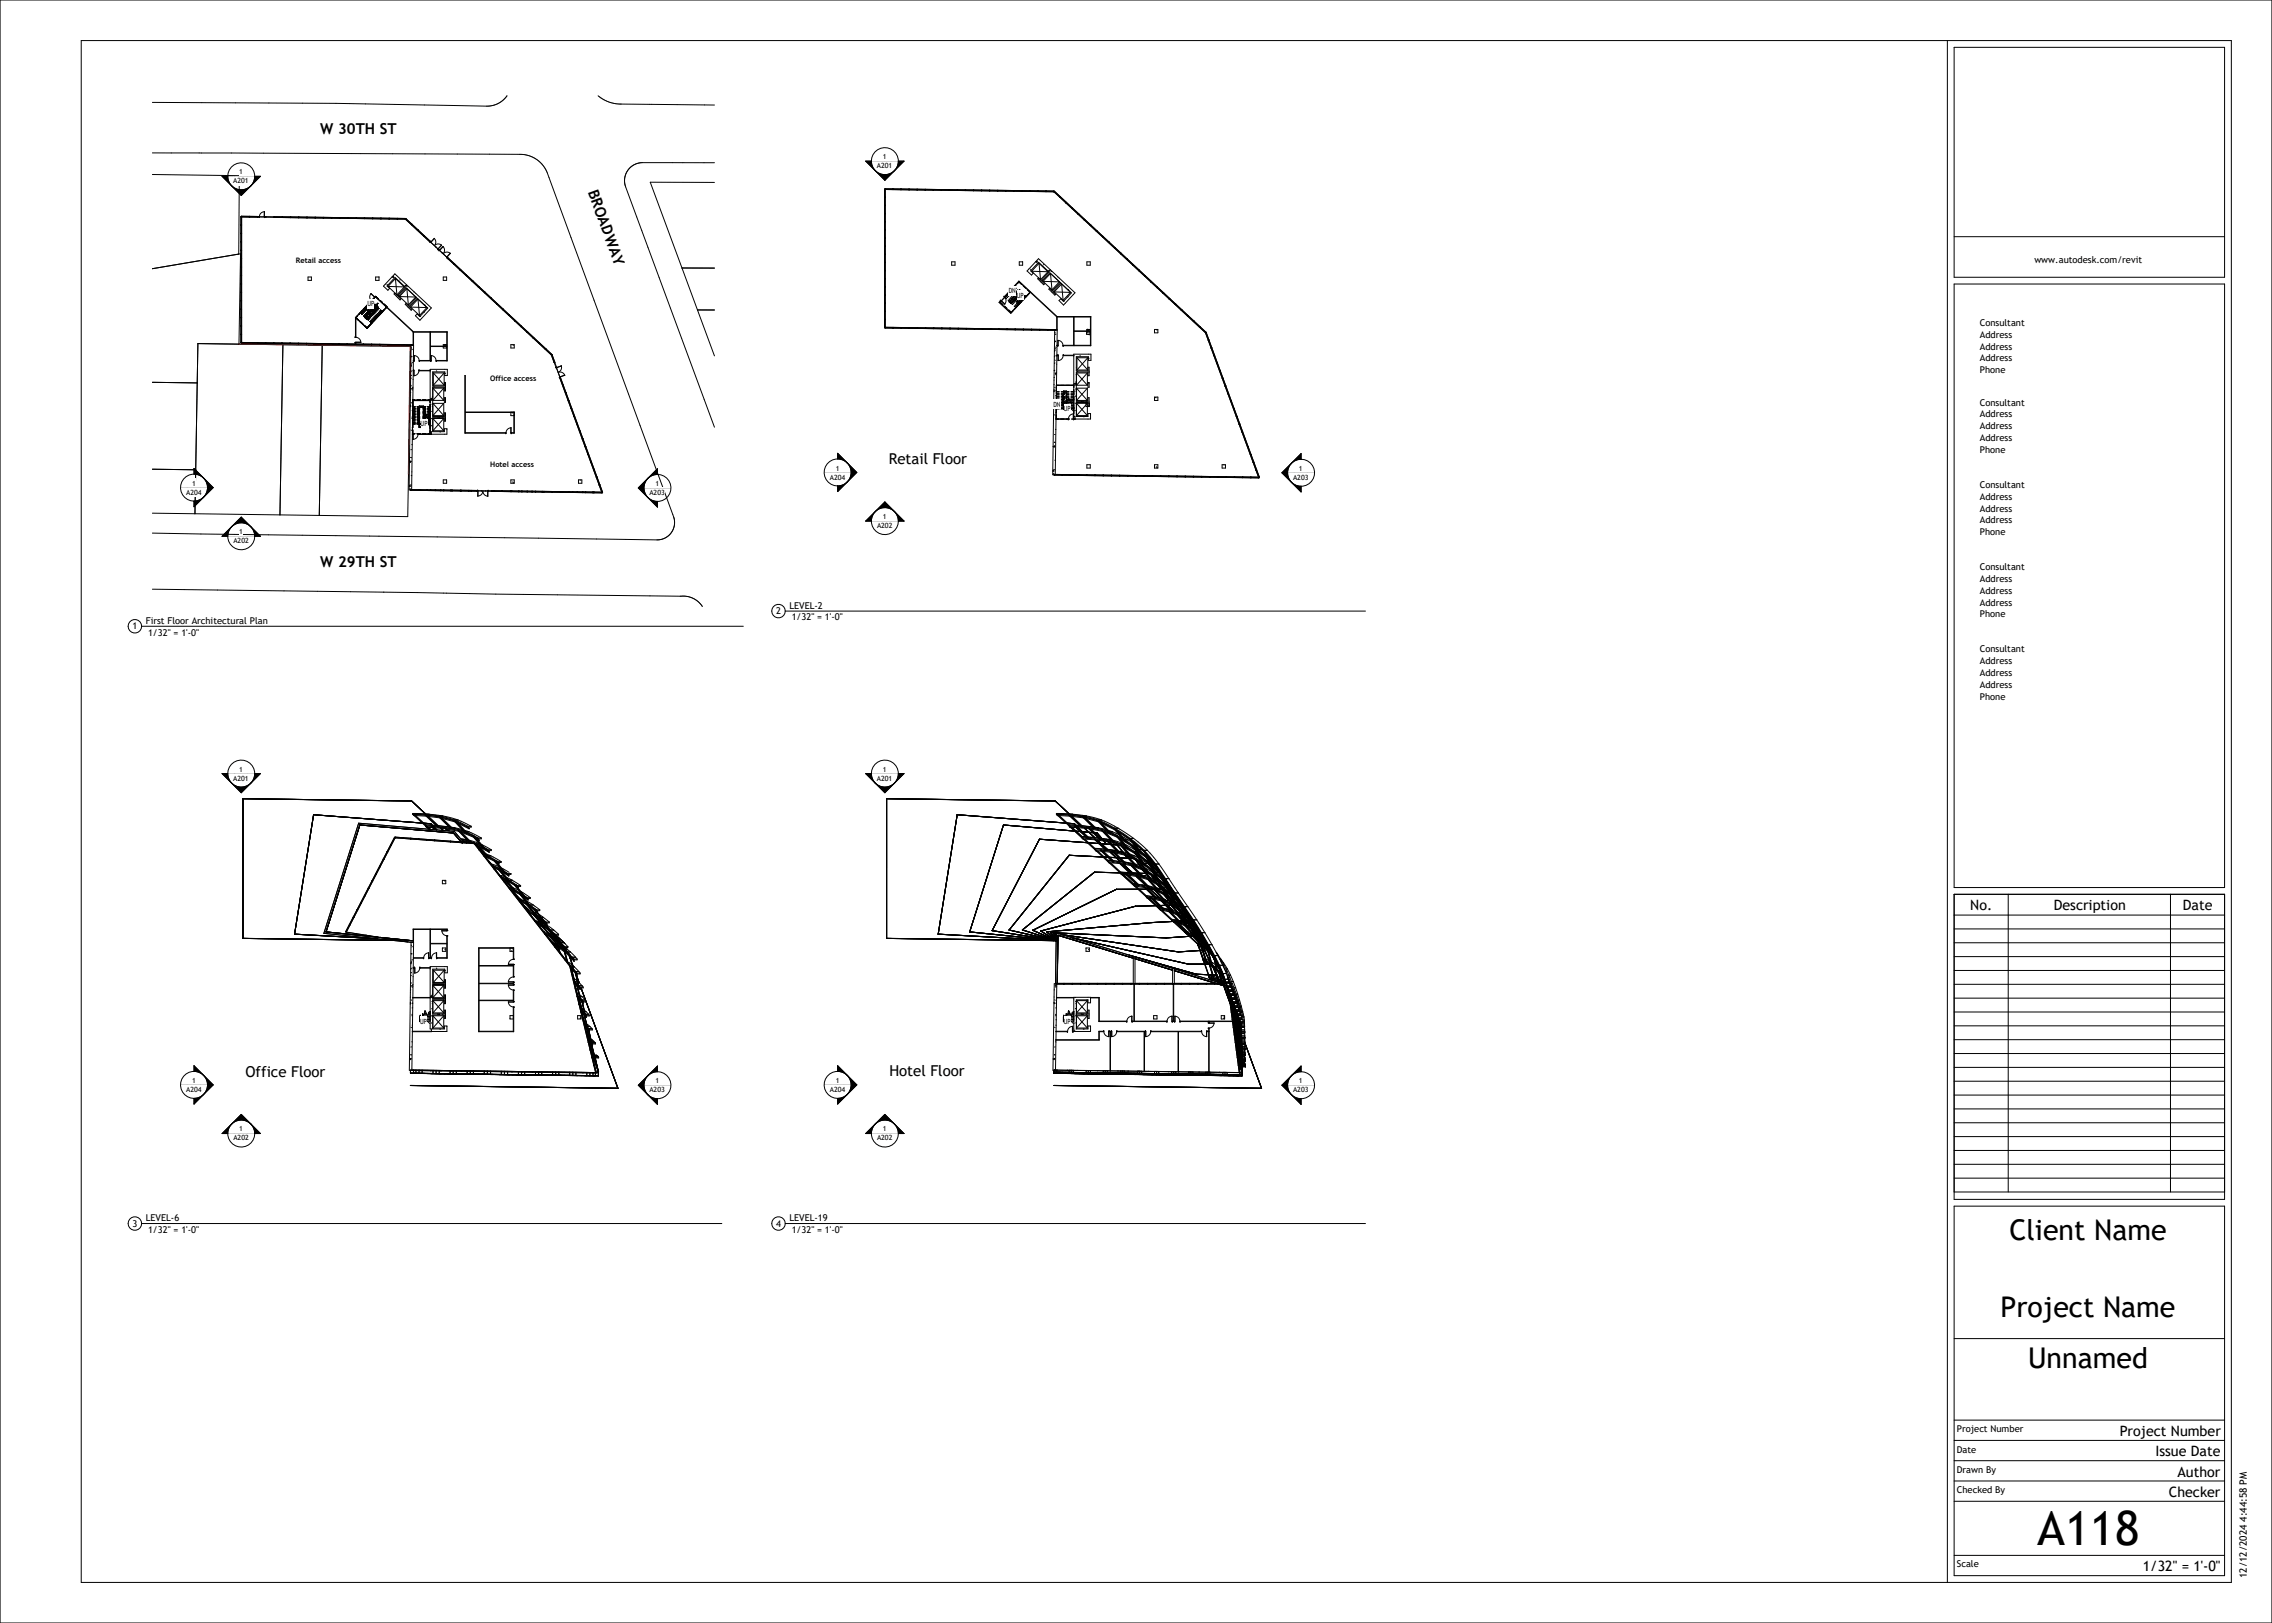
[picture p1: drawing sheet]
<svg xmlns="http://www.w3.org/2000/svg" width="1067mm" height="762mm" viewBox="0 0 1067 762" stroke-linecap="round" stroke-linejoin="round" font-family="sans-serif">
<defs><g id="words">
<text font-size="22.2" x="957" y="726">A118</text>
<g font-size="13.4">
<text x="944" y="582">Client Name</text>
<text x="939" y="619">Project Name</text>
<text x="952" y="642">Unnamed</text>
</g>
<g font-size="7.1">
<text x="150" y="63">W 30TH ST</text>
<text x="276" y="90" transform="rotate(70 276 90)">BROADWAY</text>
<text x="417" y="218">Retail Floor</text>
<text x="150" y="266">W 29TH ST</text>
<text x="115" y="505">Office Floor</text>
<text x="418" y="505">Hotel Floor</text>
</g>
<g font-size="6.7">
<text x="925" y="427">No.</text>
<text x="964" y="427">Description</text>
<text x="1025" y="427">Date</text>
<text x="995" y="674">Project Number</text>
<text x="1012" y="684">Issue Date</text>
<text x="1023" y="693">Author</text>
<text x="1018" y="703">Checker</text>
<text x="1006" y="738">1/32&quot; = 1'-0&quot;</text>
</g>
<text font-size="4.8" x="1055" y="741" transform="rotate(-90 1055 741)">12/12/2024 4:44:58 PM</text>
<g font-size="4.4">
<text x="955" y="123">www.autodesk.com/revit</text>
<text x="930" y="153">Consultant</text>
<text x="930" y="159">Address</text>
<text x="930" y="164">Address</text>
<text x="930" y="170">Address</text>
<text x="930" y="175">Phone</text>
<text x="930" y="190">Consultant</text>
<text x="930" y="196">Address</text>
<text x="930" y="202">Address</text>
<text x="930" y="207">Address</text>
<text x="930" y="213">Phone</text>
<text x="930" y="229">Consultant</text>
<text x="930" y="235">Address</text>
<text x="930" y="240">Address</text>
<text x="930" y="246">Address</text>
<text x="930" y="251">Phone</text>
<text x="930" y="268">Consultant</text>
<text x="930" y="273">Address</text>
<text x="930" y="279">Address</text>
<text x="371" y="286">LEVEL-2</text>
<text x="930" y="284">Address</text>
<text x="68" y="293">First Floor Architectural Plan</text>
<text x="364" y="288">2</text>
<text x="372" y="291">1/32&quot; = 1'-0&quot;</text>
<text x="930" y="290">Phone</text>
<text x="62" y="296">1</text>
<text x="70" y="298">1/32&quot; = 1'-0&quot;</text>
<text x="930" y="306">Consultant</text>
<text x="930" y="312">Address</text>
<text x="930" y="317">Address</text>
<text x="930" y="323">Address</text>
<text x="930" y="328">Phone</text>
<text x="62" y="576">3</text>
<text x="68" y="573">LEVEL-6</text>
<text x="364" y="576">4</text>
<text x="371" y="573">LEVEL-19</text>
<text x="70" y="579">1/32&quot; = 1'-0&quot;</text>
<text x="372" y="579">1/32&quot; = 1'-0&quot;</text>
<text x="919" y="672">Project Number</text>
<text x="919" y="682">Date</text>
<text x="919" y="691">Drawn By</text>
<text x="919" y="701">Checked By</text>
<text x="919" y="736">Scale</text>
</g>
<g font-size="3.5">
<text x="139" y="124">Retail access</text>
<text x="230" y="179">Office access</text>
<text x="230" y="219">Hotel access</text>
</g>
<g font-size="3.4">
<text x="415" y="75">1</text>
<text x="112" y="82">1</text>
<text x="412" y="79">A201</text>
<text x="110" y="86">A201</text>
<text x="474" y="138">DN</text>
<text x="173" y="144">UP</text>
<text x="478" y="140">UP</text>
<text x="495" y="191">DN</text>
<text x="500" y="193">UP</text>
<text x="198" y="200">UP</text>
<text x="392" y="221">1</text>
<text x="610" y="221">1</text>
<text x="390" y="225">A204</text>
<text x="607" y="225">A203</text>
<text x="87" y="232">A204</text>
<text x="90" y="228">1</text>
<text x="305" y="232">A203</text>
<text x="308" y="228">1</text>
<text x="415" y="244">1</text>
<text x="112" y="251">1</text>
<text x="412" y="248">A202</text>
<text x="110" y="255">A202</text>
<text x="112" y="362">1</text>
<text x="415" y="362">1</text>
<text x="110" y="367">A201</text>
<text x="412" y="367">A201</text>
<text x="197" y="481">UP</text>
<text x="500" y="481">UP</text>
<text x="90" y="508">1</text>
<text x="308" y="509">1</text>
<text x="392" y="508">1</text>
<text x="610" y="509">1</text>
<text x="87" y="513">A204</text>
<text x="305" y="513">A203</text>
<text x="390" y="513">A204</text>
<text x="607" y="513">A203</text>
<text x="112" y="531">1</text>
<text x="415" y="531">1</text>
<text x="110" y="535">A202</text>
<text x="412" y="535">A202</text>
</g>
<g font-size="1.1">
<text x="409" y="75">____</text>
<text x="107" y="83">____</text>
<text x="387" y="222">____</text>
<text x="605" y="222">____</text>
<text x="85" y="229">____</text>
<text x="302" y="229">____</text>
<text x="409" y="244">____</text>
<text x="107" y="252">____</text>
<text x="107" y="363">____</text>
<text x="409" y="363">____</text>
<text x="85" y="509">____</text>
<text x="302" y="509">____</text>
<text x="387" y="509">____</text>
<text x="605" y="509">____</text>
<text x="107" y="532">____</text>
<text x="409" y="532">____</text>
</g>
</g></defs>
<g fill="none" stroke="#000" stroke-width=".47">
<path d="M415 97h1M415 96h1M415 93h1M415 89h1M415 89l1 65zM416 89l79 1-42-1M416 89h37M419 89h.1M423 89h.1M427 89h.1M431 89h.1M434 89h.1"/>
<path d="M435 89h.1M438 89h.1M442 89h.1M446 89h.1M449 89h.1M450 89h.1M453 89h.1M457 89v1M461 89v1M465 89v1M468 89v1M469 89v1"/>
<path d="M472 89v1M476 89v1M480 90h.1M484 90h.1M487 90h.1M488 90h.1M491 90h.1M495 90h.1M495 90l71 66M495 90l34 32M498 92v1M501 95h.1"/>
<path d="M504 98h-1M415 116h1M415 115h1M415 112h1M415 108h1M415 104h1M415 100h1M416 119h-1M506 100v1M507 100l-1 1M509 103h.1M512 106h.1"/>
<path d="M515 108h.1M515 108v1M518 111h.1M521 114h-1M521 114h.1M524 116h-1M524 116l-1 1M526 119h.1M527 119h-1M415 139h1M415 138h1M415 135h1"/>
<path d="M415 131h1M415 127h1M415 123h1M447 123h1v2h-1zM471 139l2 1M472 139l6-7 18 17h16v13h-13M472 139v2v2M472 139l-2 3 1 1M472 139l1 1M473 138l1 1M473 138l1 1-1-1M474 138l-1 1"/>
<path d="M474 137l1 1M474 140l1 1M475 139l1 1M475 136l1 1-1-1M475 136l-1 1M475 136h1M475 139h1M475 135l3 3M476 135l1 1M476 138l1 1M476 139l-1 1M476 135h1"/>
<path d="M476 138h1h-1M477 137l1 1M477 139l-1 1M477 134l-1 1M477 138h.1M477 140l3 2-3 1 1-3-2 1 3 2M477 137h1M478 138h.1M478 137h.1M478 139l2 2M478 137v1M478 139h.1"/>
<path d="M478 136l4 4M478 139l3 2M478 132v1M479 123h1v2h-1zM479 137h.1M479 137l-2 1M479 138l2 2M479 137h1M479 138h.1M479 136l-3 3M479 136h.1M479 137l-5 5"/>
<path d="M479 136v1M479 136l1 1M480 137l-5 5M480 137h.1M480 137h-1M480 137v2M480 123h.1M480 136v1M480 137l-4 4M480 136h.1M480 138v1M482 139h-2"/>
<path d="M484 126v1M484 127l8 1M484 127l5 4M486 123h1zM488 121l17 16-6 6-2-2 1-1 1 2 4-4-5-5-4 4 2 1-1 1-2-3v-1l1 2 4-4-5-5-4 4 1 1v1l-3-3h1l1 1 4-4-5-5-4 4 1 1-1 1-2-2zM488 124l1 7M488 124l-4 3M488 124l4 4M489 132h1M489 131l1 1M490 132h7M490 132l4 4"/>
<path d="M490 124h.1M492 128l-3 3M492 127h1zM493 128l1 8M493 128l-3 4M493 128l4 4M494 127h.1M495 137l4 4M495 137h8M497 130h.1M497 131h.1M497 132l-3 4"/>
<path d="M498 133h.1M499 133l4 4M499 133v8M499 133l-4 4M502 139l-1 1M502 136h.1M503 137l-4 4M510 123h2v2h-2zM529 122h.1M529 122l37 34M532 124h.1M532 124v1"/>
<path d="M535 127h.1M538 129v1M541 132h-1M541 132h.1M543 135h.1M546 137v1M546 138h.1M415 154h1M415 146h1M415 142h1M416 154l68 1M416 154h23"/>
<path d="M416 150h-1M419 154h.1M423 154h.1M427 154h.1M431 154h.1M435 154h.1M438 154h.1M439 154l57 1M439 154h.1M442 154h.1M446 154h.1M450 154h.1"/>
<path d="M454 154v1M458 154v1M461 154v1M462 154v1M465 154v1M469 154v1M470 141l-1 1 6 5 9-10-9 10-6-5 9-10 18 17v6M470 141l2 2M472 144l1 1M472 143h.1M473 154v1M473 141l3 2"/>
<path d="M474 142l1 1v-1M474 141v1M475 142h.1M475 147l-1-2 1 2M475 142h1M475 140l-1 2-1-1M476 144h1M477 142l-1-1 1 1M477 140h.1M477 154v1M477 140l2 2M477 143l1 1"/>
<path d="M477 143h1M480 155h.1M481 155h.1M484 155h.1M484 155h11M488 155h.1M492 155h.1M495 155l-1 68h2v-68M495 155h1M495 156h1M496 157h.1M496 155v-6h8v13h-5"/>
<path d="M497 160h1l1 2M497 160v3v-1M497 160h.1M500 141h.1M510 155v1h2M510 155h2M510 155h1M510 155h.1M512 155h-1M512 155h.1M512 155v2h-2v-2l2 1h-8v6h8v-13h-8v6h8M542 155h2v1h-2z"/>
<path d="M543 155h.1M549 140h.1M552 143h.1M555 145v1M558 148h.1M561 151h.1M563 153v1M564 153l-1 1M566 156l25 68M566 156h.1M566 156l12 32M568 160h.1"/>
<path d="M495 178h.1M495 168h.1M495 164v1M495 177h.1M495 174h.1M495 169h1M495 170v1M496 167h-1M496 160h-1M496 164h-1M496 176h.1M496 163h.1"/>
<path d="M496 175h.1M496 171h.1M496 167h.1M496 167h1v2M496 167h1M496 162h1M497 167v2M497 167h.1M499 163h.1M499 167v1l-2 1M499 167h.1M499 167h5"/>
<path d="M499 162v1M505 173h.1M505 176h.1M505 179h.1M506 175l5 6M506 175h5M506 175v6M506 168l5 6M506 174h5M506 168h5M506 168v6M506 174v1"/>
<path d="M507 167h.1M511 175l-5 6M511 175v6M511 168l-5 6M511 168v6M511 180v2zM511 168h.1M511 175h.1M511 180h.1M569 163h.1M570 167h.1M572 170l-1 1"/>
<path d="M573 174h.1M574 177v1M574 178h.1M495 183v1M495 184h.1M495 181h.1M495 195h.1M495 182h.1M496 189h.1M496 191h.1M496 186h.1M496 190v4"/>
<path d="M496 186v1M496 188v2h4v-2h-2M496 189h1M496 188h1M496 187h1M496 191h1M496 195v2M496 184h1M496 192h1M496 190h1M496 186h1M496 185h1"/>
<path d="M496 183v1M496 181h8M498 189h2M498 188h2M498 187h2M498 191h2M498 186h2v1M498 190h2l-1 2M498 190h2M498 185h2M498 184h2M498 186h2"/>
<path d="M499 190h.1M499 186v4M499 185v5M499 186v1M499 188v2M499 190v2M499 192h.1M499 192h3M500 184v1M501 187h3v1l-1 2-1-3-1 2h3M501 187h1M501 184v1"/>
<path d="M501 188h3M501 185h1M501 186h1M501 189h3M501 193h.1M501 186v1M501 188v5M501 188h.1M501 192h.1M501 184h-2v1M501 184h.1M501 191h3"/>
<path d="M501 190h3M501 191h1M501 191h.1M501 191v1M501 190v2h-3M502 190v2M502 184h-4M502 197h-6M502 191v1M502 191l2 2M502 191l-1 2M503 187h1"/>
<path d="M503 184h1M503 185h1M503 186h1M503 191h1M504 194v3v-31h8v3h-1v-2h-6v7h6v-2v4v-1h-6v13h6v-1v4v-2h-6v7h6v-2h1v3h-9M504 194h.1M504 192h-8v5h6v-2l2-1M504 196h1v1M504 197h1M504 181h-8v4M504 180h1v1zM505 193h.1"/>
<path d="M505 189h.1M505 181h.1M505 184h.1M505 186h.1M505 183h.1M506 188h5M506 181h5M506 182v6M506 189v6M506 182l5 6M506 182h5M506 189l5 6"/>
<path d="M506 195h5M506 189h5M508 188h1M509 196h.1M510 189h2v2h-2zM510 189h.1M511 182v6M511 189v6M511 182l-5 6M511 189l-5 6M512 194h.1M542 186h2v2h-2z"/>
<path d="M543 187h.1M576 181h-1M577 185h.1M578 188h.1M578 188l13 36M578 188v1M580 192h.1M581 195v1M582 199h.1M495 210v-1v1zM495 209v1M495 208h.1"/>
<path d="M495 216h1M495 204h.1M496 214h.1M496 202h.1M510 218h2v2h-2zM542 218h2v2h-2zM543 219h.1M543 220h.1M574 218h1v2h-1zM575 218h.1M583 203h.1M584 203h-1"/>
<path d="M585 206h-1M585 206h.1M586 210h.1M587 213v1M588 217h.1M494 221h1h-1M495 223l96 1h-15M495 223h.1M495 222h.1M495 220v1M496 223l80 1M499 223h.1"/>
<path d="M503 223h.1M506 223h1M510 223h.1M514 223h.1M518 223h.1M522 223h.1M526 223h.1M530 223v1M533 223v1M534 223v1M537 223v1M541 223v1"/>
<path d="M545 223v1M549 223v1M553 224h.1M556 224h.1M557 224h.1M560 224h.1M561 224h.1M564 224h.1M568 224h.1M572 224h.1M576 224h.1M580 224h.1"/>
<path d="M583 224h.1M584 224h.1M587 224h.1M590 220v1M590 221h.1M591 224h.1"/>
</g>
<g fill="#fff">
<path d="M500 190h3v4h-3z"/>
<path d="M478 136h3v5h-3z"/>
<path d="M474 134h3v5h-3z"/>
<path d="M495 188h3v4h-3z"/>
<path d="M208 445h1v2h-1z"/>
<path d="M208 413h1v2h-1z"/>
<path d="M239 477h2v1h-2z"/>
<path d="M239 445h2v2h-2z"/>
<path d="M271 477h2v1h-2z"/>
<path d="M193 442h1l-1 61-1-1z"/>
<path d="M209 454h1v3h-1z"/>
<path d="M202 454h7v1h-7z"/>
<path d="M202 455h1v28h-1z"/>
<path d="M203 483h6v1h-6z"/>
<path d="M209 482h1v2h-1z"/>
<path d="M203 462h6h-6z"/>
<path d="M209 460v2z"/>
<path d="M209 462v2z"/>
<path d="M209 467v2z"/>
<path d="M203 476h6v1h-6z"/>
<path d="M209 474v2z"/>
<path d="M209 477v1z"/>
<path d="M203 469h6h-6z"/>
<path d="M209 469v2z"/>
</g>
<g fill="none" stroke="#000" stroke-width=".47">
<path d="M114 375v66M147 383l-9 56M183 397h1M184 396v1M185 393l-22 45zM185 393l38 3zM186 393h.1M189 393v1M193 394h.1M194 382h8M194 382h6M194 382v1"/>
<path d="M194 382l6 1M194 382h.1M194 383h6M195 383l5 5M195 383l5 4M197 394h.1M200 383h.1M200 387l5 1M200 388h.1M200 388h3M200 382l-7-6-79-1v66l71 1M200 382l6 1"/>
<path d="M200 383l6 1M200 382h2M200 382v1M200 383l5 5M200 388l2 1M200 388l1 1M200 383h1M200 382h.1M200 388l3 1 1 1M200 394h.1M200 383l7 1M201 383h.1"/>
<path d="M201 389h.1M201 383l5 5M201 388l1 1M202 382l6 1M202 387l3 3zM202 387l-55-5-9 57 39 2M202 388h1M203 388h.1M203 388l6 1M203 388v1M203 389h6l1 1M204 389v1"/>
<path d="M204 389l1 1M204 388h2M204 394v1M205 388h.1M205 388h1M206 388l6 1M206 388h.1M206 388l3 1M206 388h1M206 383v1M206 383l7 2M206 384h1"/>
<path d="M206 383h2M206 384l5 4M207 383v1M207 384l7 2 4 4M207 383h.1M207 384l6 1M207 384l4 5M207 389l1 1M207 384l5 5M208 395h.1M208 384l4 4M208 383l7 2"/>
<path d="M208 389h1M209 389h.1M209 388h2M209 389l6 1 5 5M209 389v-1v1M210 389v1M210 389l1 1M210 389h-1h5M210 389h2M211 388h.1M211 389h1M211 395h1"/>
<path d="M212 389h.1M212 389l6 1M212 388l2 1M212 389h1M212 388l5 2M213 389h1M213 385h.1M213 385l7 3M213 385h1M213 385h2M214 389h3M214 390l4 1"/>
<path d="M214 385l6 3M214 385v1M214 386h.1M214 386l6 3M214 385h.1M214 386l4 4M215 386l4 5 5 2M215 385l6 3M215 390h.1M215 387l4 3 5 3M215 395v1M215 390h1"/>
<path d="M216 390l6 3M216 390l4 5M216 390v1M216 394h3h-1M216 391l5 4 1 1M216 394l3 1M217 394l3 1M217 390l4 2M217 391l4 4 5 2M217 396h.1M217 395h4M217 396l-4-5-44-4-16 51 25 2"/>
<path d="M217 395h1M218 395l-5-5-45-4-16 52 40 4M218 395h.1M218 395l1 1M218 390h.1M218 390l2 1M218 391h.1M218 390v1M218 390l1 1M218 391h1M219 395h.1M219 391h.1"/>
<path d="M219 391l5 3M219 395l2 1M219 391h1M220 388v1M220 388h.1M220 388h1M220 395h.1M220 391l6 2M220 394l5 2M221 395v1M221 395h.1M221 388h-1"/>
<path d="M222 392h1M222 393l4 4M222 393h.1M223 392h.1M223 393l2 2M223 396h.1M223 396l45 57M223 396l45 58M223 393l5 6M223 396l4 2M224 397h1M224 397h.1"/>
<path d="M224 393v1M224 396h1M224 397l4 5M224 394l5 5M224 393l1 1M224 393h.1M224 397l6 3M224 394l1 1M224 393h2M225 397l3 4M225 394v1M225 394h-1"/>
<path d="M225 398l4 4M225 397l4 2M225 399h.1M226 398l3 4 4 2M226 398h1M226 397l5 2M226 397v1M227 398h.1M227 398l2 1M228 399h1M229 399h.1M229 399h-1"/>
<path d="M229 399l1 1M229 399h2M231 399h-2M173 417h.1M175 414h.1M176 410h1M178 407h.1M178 407h1M180 403v1M180 403h.1M182 400h.1M208 413h1v2h-1z"/>
<path d="M209 413v1M226 400h1M227 401h1M227 401l2 1M228 402h1M228 402l2 1M228 402h-1M228 402l4 2M228 401l2 1M229 402h.1M229 402l4 2M229 402l5 3"/>
<path d="M229 402h1M229 404l2 2 5 3M230 405h.1M230 402l5 3M231 406l3 1M231 406h.1M231 407h1M231 406l4 2M231 407h2M232 407l1 1M232 404h.1M232 404l4 5"/>
<path d="M232 408h2M232 404l2 2M232 408h.1M233 405l3 4M233 405h.1M233 405l4 4M233 408l5 3M233 404l1 1M233 404h.1M234 405v1M234 405l4 5M234 405h.1"/>
<path d="M234 405h1M234 408h.1M234 408l5 6M234 408h1M234 408l5 3M235 409h.1M235 411h-1M235 411h.1M235 411h1M235 409l4 4M235 411l3 2M235 405h-1"/>
<path d="M235 412l4 1M236 408l3 2M236 409h.1M236 409l3 4 4 2M236 411l1 1M236 412l3 2M236 413h1M236 409h1M237 409l1 1M237 409h.1M237 413h.1M237 409v1"/>
<path d="M237 413l4 5M237 409l1 2M237 413l5 3 3 4M237 414h.1M237 413l4 4M237 413l5 5 4 2M238 410v1M238 410h.1M238 412l3 1M238 413l2 1M238 414l4 4 3 2M238 413h.1"/>
<path d="M238 411h1M238 410h2M239 413h.1M239 413v1M239 413l3 3M239 414l4 2M239 416l1 1M239 414h.1M239 417l2 1M239 413h2M239 417h2M240 417h-1"/>
<path d="M240 417h.1M240 410h.1M240 410l-2 1M240 418h2M240 418l4 2M240 418l5 5M241 413l3 3M241 418l6 4M241 418l4 5 3 1M241 417h.1M241 417l2 1M241 418h.1"/>
<path d="M241 415h.1M241 415l1 1M242 418l1 1M242 418h.1M242 416l1 1M242 416l4 5M242 416h1M243 415v1M243 415l-1 1M243 416h.1M243 416v1M243 416h1"/>
<path d="M243 417l4 4M244 419v1M244 420l5 5M244 420h.1M244 419h.1M244 420l4 3M244 416h.1M244 416h-1M245 419h.1M245 419l4 2M153 438l24 2M153 438h.1"/>
<path d="M162 437h1M162 438l32 5M162 438h.1M164 434h.1M166 431h.1M167 438l27 5M167 438h.1M168 427h.1M170 424h.1M171 420v1M172 439h.1M177 440h.1"/>
<path d="M207 437l1 1 2 1M207 437h.1M210 437h-3M210 437v-1h-8v7h8v-4M210 437v-1h-16v6M210 439v11h-5M210 439h.1M242 420h.1M242 420l2 2M243 422h.1M243 422h1M244 422v1"/>
<path d="M244 423l2 1M244 423h1M244 423h.1M244 422h.1M244 422h1M244 420h1M245 423h.1M245 424l2 1M245 423l3 2M245 420l4 5M245 423l4 2M245 424l3 3"/>
<path d="M245 420l1 1M245 423h1M245 420h.1M246 421l3 4 3 2M246 420v1M246 425l2 3 3 1M246 421h.1M246 420l1 1M246 423h.1M246 421l1 1M246 426h.1M247 426h-1"/>
<path d="M247 421v1M247 424h.1M247 421l1 1M247 421h.1M247 424l4 5M247 424v1M247 427l1 1M247 425l4 2M247 425l5 5M247 422l1 1M247 421h2M247 423l3 2"/>
<path d="M247 425h1M248 422h-1M248 422v1M248 427h.1M248 428h.1M248 427l2 1M248 428l3 1M248 424v1M248 425l2 1M248 428l4 2M248 425h1M248 425h.1"/>
<path d="M248 425l6 6M249 425l2 2M249 425h.1M249 429h1M249 425l3 2M249 429h.1M249 425h1M250 429h.1M250 429l5 6M250 429l1 1M250 429h1M250 425l3 2"/>
<path d="M251 429h.1M251 430l3 2 4 4M251 427h.1M251 431l3 3M251 430h.1M251 427l4 5M251 428l1 1M251 429l5 4M251 430l4 5M251 427l1 1M251 429h1M251 432h.1"/>
<path d="M251 428l4 4M251 430h1M251 429l1 1M252 427h.1M252 427h-1M252 432l1 1h-1M252 430h.1M252 430l3 4M252 430l3 2M252 429h.1M252 433l3 1M252 428h.1"/>
<path d="M252 427v1M252 427h1M252 430l1 1M252 433l1 1M252 431l3 3M252 434h1M252 428l4 5M253 434l1 1M253 429l2 2M253 427h.1M253 434l2 1M253 431h1"/>
<path d="M253 434h1M253 427l-1 1M254 431h.1M254 435h-1M254 431v1M254 431l7 8M254 434l5 5M254 434v1M254 432l3 2M254 434l5 6M254 435l3 1M254 432h.1"/>
<path d="M254 434l2 1M254 433l2 1M254 431h1M254 435h.1M255 432h.1M255 434h.1M255 434v1M255 432l1 1M255 435h.1M255 434l3 2M255 435l6 5M255 431l3 2"/>
<path d="M255 435h1M255 437l3 2M255 434l2 2M255 437h1M255 433l5 5M255 435l3 2M256 435h.1M256 433h.1M256 438l3 1M256 438h.1M256 438v1M256 439l3 1"/>
<path d="M256 433l1 1M256 433h2M257 434v1M257 439l1 1M257 438h.1M257 435h.1M257 435l3 2M257 436h.1M257 436l4 5M257 436l3 3M257 436l5 6M258 437h.1"/>
<path d="M258 439h.1M258 436h.1M258 439v1M258 439l5 6M258 438l1 1h-1M258 436v1M258 437l1 1M258 440l3 1M258 440h.1M258 437h1M259 437h1M259 440h.1"/>
<path d="M259 439v1M259 440h1M259 438l4 4M259 439l2 2M259 440l3 2M260 438v1M260 437l2 2M260 439l1 1M260 439l4 5M260 439h.1M260 438l1 1M261 439v1"/>
<path d="M261 439h.1M261 439h1M261 439l4 4M261 440l4 4M262 439h.1M262 439h-1M178 440l16 2M181 441h.1M186 441h.1M191 442h.1M193 442h1M193 455h.1"/>
<path d="M193 452h.1M193 457h.1M193 444h.1M193 458h.1M193 448h.1M193 451h.1M193 450l1 1M194 448h-1M194 443h.1M194 444l-1 1M194 459h.1M194 455h.1"/>
<path d="M194 455l1-1v3M194 454h1M194 450h5M194 442v-6h8v14h-1M194 442h-1l-1 60 89 2M194 442l-1 61M195 457h.1M197 454l-1 2-1 1M197 454l5 1M199 450h-5M201 447l-1 1-1 2M201 447v3h2l1-2 1-1"/>
<path d="M201 447v3M201 450h.1M202 454h-5M203 450h.1M203 456l6 5h-6M203 456h6M203 456v5M205 455h.1M205 447v3h5v-7h-8l1 7M205 447h.1M208 445h.1M208 445h1v2h-1z"/>
<path d="M209 456v6h-6v-7h6v2h1v-3h-8v29h1v1h-9M209 456l-6 5M209 460v4v-2h-6v7h6v-2v4M209 456h.1M209 446h.1M239 453h2M239 445v2h2M240 446v1M241 445h-16v8h16h-2M241 450h.1M241 459h.1M241 445v5"/>
<path d="M241 459h-1l-1 2M241 450l-1 1-1 2M241 459v-5h-16v8h16v-1M241 450v-5h-16v39h16v-11M241 453v6M258 441l4 3M258 441h.1M258 441v1M259 442l1 1M259 440l5 5M259 443h1M260 443l3 1"/>
<path d="M260 443h.1M260 443l3 2M260 443v1v-1M260 443l1 2M260 443h1M261 444l1 1M261 441h.1M261 444h-1M261 441l5 6M261 441l2 2M261 440h.1M261 442h.1"/>
<path d="M261 441l3 3M261 442l7 7M261 441l1 1M262 440h.1M262 443h1M262 441l2 3M262 442h.1M262 444v1M262 444h.1M262 445l1 2M262 442h1M262 445l3 2"/>
<path d="M262 440l3 3M262 442l4 5M262 444h1M262 445l2 1M263 444v1M263 444l2 2M263 445h.1M263 445l3 2M263 447h.1M263 443h.1M263 443l1 1M263 443l5 6"/>
<path d="M263 444h1M264 443h1M264 445h.1M264 444l2 2M264 443h.1M264 444l1 1M264 444h1M264 444h.1M264 445h1M265 444v1M265 444h.1M265 443h.1"/>
<path d="M265 447l1 5M265 446h.1M265 446v1M265 445l1 1M265 447l3 2 1 6M265 446l2 2M265 444h2M265 447l2 5M265 443l2 1M265 445h.1M265 447h1M265 450h1"/>
<path d="M265 445l3 3M266 445l2 2M266 447h.1M266 445v1M267 452h.1M267 444h.1M267 444l-2 1M267 447h1M267 452l1 1M267 448h.1M267 449l1 1M267 448l1 1"/>
<path d="M268 449h-1M268 449h.1M268 454l12 50M268 448l1 3M268 454l1 1M268 449l2 2M268 448l1 2M268 449l1 6M268 449l1 2M268 453h-1M268 453l12 51M268 453v1"/>
<path d="M268 447l2 2M268 454v1M268 455h.1M268 455l2 2M268 454h1M268 455l2 6M268 449h1M269 452v1M269 455l1 1M269 457h-1M269 449v1M269 449h1"/>
<path d="M269 453l1 1M269 450v1M269 455h.1M269 454h1M269 450h.1M269 455l2 2M269 455v1M269 459v2M269 456l2 1M269 451h1M269 450h2M269 451h.1"/>
<path d="M270 459l1 2M270 451h.1M270 454l2 2M270 456v1M270 457l2 6M270 457h.1M270 449l1 1M270 456h2M270 457l1 1M270 457l2 6h1M271 458l1 3M271 457h.1"/>
<path d="M271 457v1M271 457h1M271 450l-2 1M271 458h.1M272 456v1M272 457h-1M193 471h.1M193 466h.1M193 468h.1M193 461v1M193 465h.1M193 469v1"/>
<path d="M193 476h1M193 463l1 1M194 477h-1M194 479h.1M194 473h-1M194 471h.1M194 469h8M194 468h8M194 462l-1 1h1M197 480h.1M197 479h.1M197 477v3"/>
<path d="M197 479h5M197 480h2M197 479v1M198 476h1M198 476v4M198 479h.1M199 477h3M199 478h1M199 479h3M199 478h3M199 476v5M199 479h.1"/>
<path d="M199 477h2M199 476h2M199 480h.1M199 479v1M199 478h.1M199 478v2M199 476h1M199 475h1M200 479h.1M200 479l2 2M200 479l-1 1M201 478h1"/>
<path d="M201 477h1M201 476h1M202 475l-1 2-1-3-1 2-1 1M202 468l1-1v1zM203 477h.1M203 468h.1M203 471h.1M203 473v1M203 470h.1M203 460h.1M203 463h.1M203 467h.1"/>
<path d="M204 462h.1M206 476h.1M208 476h.1M208 469h.1M208 463h-5l5 5M208 463l-5 5h5M208 463v5M208 470v6M208 477v6M208 470h-5l5 6M208 470l-5 6h5M208 477h-5l5 6"/>
<path d="M208 477l-5 6h5M209 462h.1M209 471h.1M209 468h.1M209 471v-2h-6v7h6v-2v4v-1h-6v6h6v-1h1v2h-16M239 462l1 2 1 1M239 470l1 2 1 1M239 462l2 1v-1h-16v8h16v-5M239 470l2 1v-1h-16v14h16v-11M239 461h2M239 461h.1M240 478h-1"/>
<path d="M241 462h-2M241 470h-2M241 477h-2v1h2M241 465h.1M241 461v1M241 465v5M241 473h.1M270 461h-1M270 460v1M270 461h.1M270 461v1M270 461l2 2"/>
<path d="M270 462l1 1M270 461h1M270 464h.1M271 462v1M271 462h.1M271 466l1 1M271 462l2 7M271 463l1 1M271 468h.1M271 463h.1M271 467h1M271 463l2 6"/>
<path d="M271 477h2v1h-2zM271 461h.1M271 468l2 1M271 461l2 2M272 462v1M272 469h.1M272 467h.1M272 463h.1M272 468v1M272 463v1M272 468l1 7M272 471v1"/>
<path d="M272 469l1 1M272 468h.1M272 469l2 6M272 467l1 1M272 468l-1-1 1 1M272 463h2M272 464h.1M272 468h1M272 469l2 1M272 469h1M273 469l1 1M273 473h.1"/>
<path d="M273 475l1 1M273 477h-1M273 474h.1M273 464l2 6M273 478h.1M273 474v1M273 475h.1M273 475h1M273 470v1M273 473l1 1M273 463h1M273 474h1"/>
<path d="M273 468l2 1M273 469h2M273 471v-1l2 7M273 471h1M273 471h.1M273 475l2 1M274 470h.1M274 475h.1M274 477l1 5M274 475l1 2M274 471l1 5M274 479h.1"/>
<path d="M274 470v1M274 470h1M274 474h.1M274 475h1M274 463l-2 1M274 471h.1M274 476h.1M274 476v1M274 476l2 6M274 477l-1-1 2 5M274 477l1 1M274 477l2 6"/>
<path d="M274 474l1 1M274 477h.1M274 476l1 1M275 476h.1M275 476v1M275 477h.1M275 469v1M275 476h1M275 477v1M275 477h2M275 475l1 1M275 470h.1"/>
<path d="M275 470l15 41-97-1M276 476l1 1M277 477h-2M192 497h1v1zM193 497h.1M193 495h.1M193 482h.1M193 492h.1M193 489h1M194 481h.1M198 480h.1M198 480h1"/>
<path d="M199 481h.1M203 480h-1M207 483h.1M210 482h.1M274 480l1 1M275 481h.1M275 481v1M275 482h.1M275 481l1 1M275 482h-1M275 481h1M275 482l1 1"/>
<path d="M275 482v1M275 484l1 4M275 482l2 7M275 483h1M276 481h.1M276 483v1M276 482h1M276 483h.1M276 482h.1M276 486l1 3M276 482v1M276 483l1 6"/>
<path d="M276 482v1zM276 483l1 1M276 481l1 1M276 488h2M276 488h.1M276 488l1 1M276 483l2 7M276 484h.1M276 484h1M276 483h2M277 489h.1M277 483h.1"/>
<path d="M277 484h.1M277 483v1M277 483h1M277 488h1M277 489v1M277 489l2 8M277 482l1 1M277 488v1M277 490l-1-1 3 7M277 490h1M277 490l2 5M277 489h1"/>
<path d="M277 493l2 3M277 489l1 1M277 492l1 3M277 493h.1M277 489h2M278 490h.1M278 490l1 6M278 489h.1M278 489v1M278 490v1M278 483h.1M278 490h1"/>
<path d="M278 490h2M278 495h.1M278 488l1 1M278 483l-1 1M278 491h.1M278 495l1 1M278 496h.1M278 497h.1M278 496h1M278 496v-1v1M278 495h1M279 496h.1"/>
<path d="M279 496v1M279 496l2 7M279 495l1 1M279 495h.1M279 496l1 5M279 495v1M279 489v1M279 497h.1M279 497l1 4M279 496h1M279 500h.1M279 497h1"/>
<path d="M279 496h2M279 496l1 1M279 490h1M280 496v1M280 496h1M280 497l1 6M280 497h.1M280 490h-2M281 496h.1M281 496l-1 1M193 510h.1M193 504h4"/>
<path d="M193 502h.1M194 502v2M195 502v2M197 502v2M198 503h.1M198 502v2M201 504h.1M202 503h.1M203 503v1M205 503v1M206 503v1M207 503h.1"/>
<path d="M209 504h.1M211 503v1M212 503l68 1M212 503h.1M213 503v1M214 503v1M217 503h.1M217 504h.1M219 503v1M221 503v1M221 503h.1M222 503v1"/>
<path d="M225 504h.1M226 503h.1M227 503v1M229 503v1M230 503v1M231 503h.1M233 504v1M233 503l-40-1v2l88 1M235 503v1M236 503h.1M237 503v2M238 503v1"/>
<path d="M240 503h.1M241 505h.1M243 503v2M245 503v2M245 503h.1M246 503v2M249 505h.1M250 503h.1M251 503v2M253 503v2M254 503v2M255 503h.1"/>
<path d="M257 505h.1M260 503l-1 2M261 503v2M262 503v2M264 504h.1M265 505h.1M268 503v2M269 503v2M270 503v2M273 505h.1M274 504h.1M276 504v1"/>
<path d="M277 504v1M278 504v1M279 504h.1M280 504h.1M280 503v2M281 503h.1M281 502v1M281 504v1h-40M281 504h.1"/>
</g>
<g fill="#fff">
<path d="M197 477h4v5h-4z"/>
<path d="M495 462h1v41l-2-1z"/>
<path d="M510 445h2v2h-2z"/>
<path d="M542 477h1v1h-1z"/>
<path d="M573 477h2v1h-2z"/>
<path d="M504 483h7v1h-7z"/>
<path d="M511 482h1v2h-1z"/>
<path d="M505 476h6v1h-6z"/>
<path d="M511 474v2z"/>
<path d="M511 477v1z"/>
<path d="M504 469h1v14h-1z"/>
<path d="M504 468h7v1h-7z"/>
<path d="M511 468h1v3h-1z"/>
</g>
<g fill="none" stroke="#000" stroke-width=".47">
<path d="M449 383l56 4M488 394l37 3M496 382h8M496 382h6M496 382v1M496 382l6 1M496 382h.1M496 382l1 1M496 383h6M497 383l5 5M497 383h.1M497 383l5 4 6 1"/>
<path d="M497 383l5 4h5M502 383h.1M502 388h.1M502 388h3M502 388h1M502 382l-6-6-80-1v66l79 1M502 383l7 1M502 382l7 1M502 383h1M502 382h2M502 382v1M502 383l5 5"/>
<path d="M502 388l6 5M502 388l1 1M502 382h.1M503 388l2 1 6 5M503 388v1M503 383l6 1M503 389l5 4M503 383l4 5M503 383l5 5M503 388l5 5h2M504 383l4 5h5h-2M504 382l6 1"/>
<path d="M505 387l-56-5-8 57 55 3M505 387l3 3M505 388h.1M505 388l6 1M505 388v1M505 389h6l5 5M506 388h-1v1M506 389l4 4M506 389l5 5M506 388h2M506 389l5 4h5M507 388h1"/>
<path d="M507 390h.1M508 388h.1M508 388l6 1M508 393h3M508 388l3 1M508 388h1M508 393h.1M508 393l3 1M508 393l1 1M508 383l1 1M509 384h.1M509 394h5l5 5"/>
<path d="M509 383l7 2M509 383h1M509 383v1M509 384l4 4M509 394l5 5M509 383h.1M509 384l7 2 4 4M509 384l7 1M509 384l5 5M509 389l5 4M509 394l5 4 5 1M510 384l4 5"/>
<path d="M510 394h2M510 384l4 4M510 383l7 2M510 393l1 1M510 393h1M511 393v1M511 389h.1M511 393l5 1M511 394h.1M511 394h6M511 389h5M511 389l7 1 4 5"/>
<path d="M511 389h1M512 389l4 4M512 389l-1-1v1M512 389h.1M512 389l5 5M512 389h2M512 389l5 5 5 1M513 388h1M514 394h.1M514 389h.1M514 398l5 1M514 399h.1"/>
<path d="M514 389l7 1M514 399l3 1M514 399h1M514 389h1M514 388l2 1M514 389h2M514 388l6 2M514 394l6 1M514 399l6 5M514 399l1 1M514 394l5 5M515 394h.1"/>
<path d="M515 399l2 1M515 399l5 5M515 394l5 5M515 389h1M515 385h1M515 400l5 4h2M516 385l7 4M516 385h.1M516 385h1M516 389h3M516 390l5 1M516 385v1"/>
<path d="M516 386h.1M516 394h1M516 386l7 4 4 4M516 386l4 4M516 394h.1M517 399h.1M517 394l5 1M517 394h.1M517 394l6 1M517 386l4 5 7 3M517 399v1M517 399l5 1"/>
<path d="M517 399h1M517 400l6 5M517 394h4h-1M517 385l8 4M517 400h6l4 5M517 390h1M517 387l4 3 6 3M517 400l5 4M518 400h.1M518 390h.1M518 390l7 3M518 400l5 4"/>
<path d="M518 399h2M518 390l4 5M518 390v1M518 400l5 4 4 1M519 391l4 4 6 3M519 390l4 2M519 399h.1M519 391l4 4 5 2M519 396h.1M519 399h1M519 396l-4-5-44-4-16 51 41 4M520 399l5 1"/>
<path d="M520 399h.1M520 395l4 5M520 399l2 1M520 399l1 1M520 399l-5-5 5 5h4h-3M520 395h.1M520 395l6 2 4 5M520 390h.1M520 390l2 1M521 391h.1M521 395l4 4M521 390v1"/>
<path d="M521 395l4 5M521 391l9 5M521 395l6 2M521 395l4 5 5 1M521 391h1M522 400h.1M522 395h.1M522 395h1M522 400h1M522 400l9 2M522 391l3 1M523 395h.1"/>
<path d="M523 394l4 2M523 400h.1M523 400h1M523 395v1M523 395l1 1M523 389h.1M523 389l1 1M523 389h1M523 389l8 5M523 389h2M524 400h1M524 389v1"/>
<path d="M524 389h.1M524 390h.1M524 400h.1M524 390l7 4 3 4M524 392h1M524 390l7 4M524 389l7 5M524 390l3 4M524 393l4 4M524 393h1M525 390l3 4M525 397l4 6"/>
<path d="M525 397l-37-3-22 43M525 393h.1M525 392h.1M525 400h.1M525 393l7 4M525 389l7 5M525 393l4 4M525 400l6 2M525 391l3 3 5 4M525 400h1M526 394l3 4 6 4M526 400h1"/>
<path d="M526 397h.1M526 396h1M526 394l3 4 5 3M526 397l7 4M527 397l3 4M527 397h.1M527 393l3 1M527 400h.1M527 398l4 4M527 400h2M527 397l4 2M528 394v1"/>
<path d="M528 398l3 4 5 2M528 394l6 5M528 395h.1M528 395l7 4M528 398h1M528 394h2M528 397l5 2M529 398h.1M529 398h1M529 398l8 5M530 394l2 2M530 394h1"/>
<path d="M531 394h.1M531 394l6 6M531 394h1M531 394l6 5M531 395l6 5M531 395l4 4M531 395h.1M532 397h.1M532 397h-1l4 4M532 398l6 4M532 398l4 5M532 398h.1"/>
<path d="M532 394l7 5M533 396l2 3 4 4M533 400h1M533 398l3 3M533 397l2 1M533 399l3 3 4 3M534 398v1M534 400l4 3 5 5M535 399h.1M535 399l5 5M535 399l6 6M535 399v1"/>
<path d="M535 399h1M537 399v1M537 400h.1M537 400l6 6M537 399h.1M537 399h2M537 400l3 4M537 399l1 1M539 399l5 7M502 402l31 1 4 6M502 402l31 1 5 7M502 402l-28 35"/>
<path d="M514 410l-34 27M520 404h2M520 404h.1M520 404l3 1M520 404l1 1M521 405h5M521 405l5 5M521 405l5 5h4M521 400l5 4M522 405l4 4 4 1M522 404l1 1M522 405h1"/>
<path d="M523 404l5 1M523 404v1M523 405h5M523 400l5 2M523 400l4 5M523 400l5 5M524 401l4 4 4 1M524 418l23-1 4 8M524 418h.1M524 418l-39 19M525 404h2M525 400l2 1"/>
<path d="M525 405h1M526 405l4 5M526 405h.1M526 405l5 1M526 410h.1M526 410h3M526 410l1 1M526 410l6 5h2M527 411h1M527 411l5 5M527 406l5 4M527 411h2l6 5"/>
<path d="M528 411l4 4h2M528 405v1M528 405h.1M528 405l5 1M528 406h.1M528 405h3M528 405l6 2M528 401h.1M528 401l6 3M528 410l1 1M529 402l4 4M529 410v1"/>
<path d="M529 410l5 1M529 410h.1M529 402h.1M529 411l5 1M529 402l5 5M530 411l4 4M530 410l1 1M530 411l5 4M530 402l3 1M530 402l4 4 4 2M530 411l5 4 3 1M530 410h1"/>
<path d="M530 401l3 1M531 410h.1M531 402h.1M531 410l-5-5 5 5M531 406h.1M531 410v1M531 406l4 5M531 402l6 3M531 410l5 1M531 402l8 5M531 406l5 2M531 410l1 1"/>
<path d="M531 411h2M531 402h2M531 407l5 4M532 407h.1M532 405h-1M532 411h2M532 416h.1M532 406l8 5M532 416h3M532 416h1M532 407l4 4 4 2M532 410h1"/>
<path d="M533 400v1M533 401l3 4M533 402l1 1M533 416l4 1M533 406h.1M533 401h.1M533 416l5 5M533 416l-1-1 1 1M533 416h.1M533 410l2 1M533 410h-1l3 1M533 406v1"/>
<path d="M533 401l6 4 3 4M533 406l4 1M533 401l4 4M533 406l6 3M533 411h1M533 407h1M534 407h.1M534 407h1M534 416l4 4 4 1M534 411l5 5M534 411v1M534 411l7 3"/>
<path d="M534 411h.1M534 415l1 1M534 411h1M534 404h.1M534 404l4 5M534 412l5 1M534 402l3 3 4 3M534 415l5 1M535 404l5 4M535 412l4 4M535 416h.1M535 416l4 1"/>
<path d="M535 412l4 5M535 411l1 1M535 405l3 4M535 405h.1M535 411h.1M535 402h1M535 402h.1M535 405l4 4M535 412l4 4 4 1M536 402h.1M536 411h.1M536 402l5 5"/>
<path d="M536 403l3 2M536 402l6 5M536 411v1M536 405l3 4 4 3M536 408h.1M536 411l5 2M536 411l1 1M536 408l4 5M536 408h1M536 412h1M536 412h.1M536 408l6 4"/>
<path d="M536 405h1M537 405h.1M537 411h1M537 406h.1M537 409l4 4M537 405v1M537 401l1 1M537 405l5 4M537 416h.1M537 406l6 4M537 417l5 4M537 416l1 1"/>
<path d="M537 405h2M538 417l4 1M538 416l5 5M538 415l-4-4 4 5-2-1M538 408l3 1M538 400l3 4M538 417h.1M538 400h.1M538 409h1M538 409l3 4 4 2M538 402l3 4M538 411l1 1"/>
<path d="M538 404h1M538 402h.1M538 402h1M538 403l3 3M538 403h.1M538 417l5 4M539 409h.1M539 405l1 1M539 409l5 4M539 404v1M539 404h.1M539 403l3 4"/>
<path d="M539 416v1M539 409v1M539 409l10 8M539 417h.1M539 403l3 3M539 416l3 1M539 405h1M539 416l5 2M539 405l5 5M539 417h1M539 416l1 1M539 405v1"/>
<path d="M539 417l5 1M539 413h.1M540 413l4 5 4 2M540 406l3 4M540 417l4 4M540 408h.1M540 403l1 1M540 404l5 6M540 408l3 4M540 412l3 1M540 413l2 1M540 406l3 2"/>
<path d="M540 414l4 4 3 2M540 408l5 5M540 413h1M541 404v1M541 409l3 4M541 404l4 6M541 409h.1M541 413v1M541 405h.1M541 404h.1M541 407l2 3M541 404l3 4"/>
<path d="M541 413h.1M541 408l3 3M541 407h.1M541 413l5 4M541 414l7 4M541 414h.1M541 407h1M541 405l2 2M541 413h2M541 407l5 5M542 407h.1M542 407l3 4"/>
<path d="M542 411h.1M542 418h.1M542 410l6 6-1-1M542 418l4 4M542 417h1M542 409h.1M542 418l4 2M542 418l5 5M542 410l1 1M542 412l4 5M542 406l5 7M542 410h1"/>
<path d="M543 410h.1M543 406h.1M543 410l5 5M543 406l4 7M543 406h1M543 406v1M543 413v1M543 418l6 4M543 408l1 1M543 411h.1M543 410l3 3M543 410h1"/>
<path d="M543 418l4 5 3 1M543 411l1 1M543 407l3 4M543 418h.1M543 417l3 1M543 413l3 3 3 3M544 408h-1M544 412v1M544 408l2 3M544 418h.1M544 415h.1M544 416h.1"/>
<path d="M544 413h.1M544 416l-5-3 5 5M544 415v1M544 418l1 1M544 413l5 4M544 409l2 3M544 413v1M544 406l5 7M544 409v1M544 409h.1M544 416l4 4M544 409l4 5"/>
<path d="M544 410l3 4M544 414l3 2M544 410h.1M544 410h1M545 416l3 5M545 417h.1M545 417l-5-7-26-1-34 28 16 5M545 410h.1M545 413h.1M545 413l3 4M545 417l3 3M545 416h.1"/>
<path d="M545 410l1 1M546 410l4 7M546 417h.1M546 411h.1M546 412l1 1M546 413l4 4M546 414l1 1M546 413l3 4M546 413h.1M546 417l4 3M546 419v1M546 412h.1"/>
<path d="M546 420l5 5M546 419h1M546 417h1M546 420h.1M546 412l4 6M546 420l5 3M547 420h.1M547 413h.1M547 415h.1M547 416l3 4M547 419h1M547 416l-5-5 3 5"/>
<path d="M547 414h.1M547 414h1M547 416h.1M547 413l3 4M547 413h1M547 413l5 7M547 413h2M547 413l5 6M547 414l1 1M548 415l3 5M548 413l1 3M548 414h.1"/>
<path d="M548 415h.1M548 415l-3-4 4 5M548 419h.1M548 419l1 1M548 419l4 4M548 417l2 1M548 415l1 1M548 419h1M548 417h.1M549 419l-5-3 3 4M549 419h.1M549 417h.1"/>
<path d="M549 418l4 5M549 415l2 4M549 417l4 5M549 417v1M549 419l4 4M549 413l4 6M549 420h.1M549 418h.1M549 416l9 13M549 420l3 4M550 417l-2-3 3 6M550 416l4 8"/>
<path d="M550 417l3 5M550 417v1M550 417h.1M550 420h.1M550 417l2 3M550 418l1 2M550 418l2 3M551 418h.1M551 418l4 7M551 419h.1M551 419l2 3M551 420h.1"/>
<path d="M552 420h.1M552 419v1M552 420l4 6M552 419h1M553 419l5 7M466 437l30 5M466 437h.1M474 437l22 5M485 437l11 5M485 437h.1M489 437l7 5M489 437h.1"/>
<path d="M491 437l5 5M491 437h.1M492 437h-1M493 438l55 2M493 438l3 3M493 438h.1M495 438l1 3M496 439v1v-1M496 438h-1l1 3M497 439l35 11-35-11-1 23M498 439l55 8 13-1 2 6M533 425h19l5 7"/>
<path d="M533 425v1M533 425l-44 12M533 425h.1M538 421h4M538 421h.1M538 421h3M538 421l1 1M538 421l24 22M539 421h.1M539 421v1M539 422h2l5 5M539 422l4 3"/>
<path d="M540 422l4 4h1M541 421v1M541 421l4 1M541 421h.1M541 433l-50 4M541 433h.1M541 422l4 1M541 422h2M542 422l4 4 3 1M542 421h.1M542 421l1 1M542 422h1"/>
<path d="M543 421l4 2M543 421v1M543 421h1M543 422h.1M543 421l3 1M543 422h1M544 421h.1M544 426l2 1M544 426v1M544 427h2M544 427h1M544 427h.1"/>
<path d="M544 421l2 1M544 422h1M545 422v1M545 427l4 1 4 5M545 422l3 2M545 422h.1M545 427h.1M545 422l1 1M545 423l5 5M545 423h.1M545 423l4 1M546 426l-5-4 5 5 4 1"/>
<path d="M546 426v1M546 427l4 5h3M546 423h1M546 427h.1M546 427h1M546 426l3 1M546 422v1M546 427l4 1M547 423h.1M547 422h.1M547 423l4 2M547 420l4 5"/>
<path d="M547 420l1 1M547 423h2M548 421l3 4 3 2M548 420v1M548 421h.1M548 420l4 4M548 423h1M548 421h1M548 421l4 3M548 420l3 3M549 428l4 1M549 423h.1"/>
<path d="M549 427h.1M549 428l5 5M549 424h.1M549 428h.1M549 424l5 6M550 425l3 2M550 425h.1M550 423l2 1M550 427v1M550 427h.1M550 428h.1M550 428l-4-5 4 5"/>
<path d="M550 425l4 5M550 428l4 5 2 1M550 427l2 1M550 428l4 1M550 432h.1M550 421l5 5M550 424v1M550 432l3 1M550 432l1 1M550 420v1M550 428h1M550 432l4 1"/>
<path d="M550 420l4 5M550 425l2 1M550 421h1M550 423h1M550 420l1 1M551 422h.1M551 423h.1M551 421h.1M551 425h.1M551 427l-5-4 4 5 3 1M551 423l4 5M551 425l4 5"/>
<path d="M551 420l3 5M551 423l4 4M551 424h.1M551 428l3 2M551 425l3 3M551 433h2M551 425l5 5M551 420l-4-4 3 4M551 432h2M551 425h1M551 422h1M552 433l5 4"/>
<path d="M552 421l3 4M552 420v1M552 433h1M552 424l1 1M552 424h.1M552 420l4 7M552 420l1 1M552 420l1 2M552 424h1M552 420l2 3M552 424l5 6M552 421h.1"/>
<path d="M552 424l4 4M552 429h1M552 429l5 5M553 429v1M553 424h.1M553 429h.1M553 422h.1M553 433l3 1M553 433h.1M553 421l2 4M553 421l1 2M553 423h.1"/>
<path d="M553 433l5 5M553 433h-1h1M553 423l3 4M553 429l4 6M553 425l1 1M553 433l3 2M553 430l3 2M553 433h1M553 426l1 1M553 425l7 7M553 422l3 4-3-3M553 427h.1"/>
<path d="M553 430h.1M553 427l2 2h-1M553 428l1 1M553 429l5 4M553 424l2 2M553 427l4 3M553 424l3 4M553 429h1M553 432l1 1M553 427l4 5M554 427v1M554 425v1"/>
<path d="M554 433h.1M554 423h.1M554 434l4 4 2 1M554 429v1M554 432h.1M554 423v1M554 430h.1M554 430l4 4M554 430l3 2M554 433l3 1M554 424h.1M554 423l4 6"/>
<path d="M554 424l2 3M554 430l1 1M554 433l1 1M554 432l2 1h-1M554 425h.1M554 425l3 4M554 424l1 1M554 428h1M554 425h1M554 431l3 3M554 426h1M554 426h.1"/>
<path d="M555 428h.1M555 425h.1M555 426l3 5M555 428l3 3M555 425l3 5M555 426h.1M555 428l4 6M555 429l2 3M555 428l3 4M555 427l3 3M555 428h1M555 427l3 4"/>
<path d="M555 427h.1M555 425l1 2M555 425l1 1M555 425l4 7M555 426l2 3M556 426h.1M556 429l1 1M556 430v1M556 426l1 2M556 434l2 1M556 431h.1M556 434h.1"/>
<path d="M556 431v1M556 437l2 1M556 434v1M556 432l4 5M556 428h.1M556 428l3 3M556 426v1M556 437v1M556 434l5 5M556 426l4 6M556 426h2M556 426l2 4"/>
<path d="M556 427h.1M556 427l4 6M556 432l3 2M556 427h1M556 434l6 6M556 427l1 1M556 438l2 1v-1M556 438h1M556 435l3 1M556 430h1M556 426h1M557 433l1 1"/>
<path d="M557 427l1 3M557 435h.1M557 428h.1M557 428l4 6M557 430h.1M557 428l1 2M557 430l3 5M557 432h1M557 428l2 4M557 438l3 2 5 4M557 434h.1M557 430l3 3"/>
<path d="M557 430l3 4M557 438v1M557 432h.1M557 434v1M557 434l1 1M557 431h.1M557 429l3 4M557 429h1M557 429h.1M557 432l3 3M557 432l-16 1M557 434l3 2"/>
<path d="M557 438h1M557 432l4 7M557 435h1M557 431l4 4M557 435l6 5M557 432l1 1M558 434l1 2M558 432l5 5M558 437h.1M558 429l1 2M558 432h.1M558 433h.1"/>
<path d="M558 438h.1M558 435l3 2M558 431h.1M558 426l4 6M558 433l4 5M558 438l3 1M558 429h.1M558 435h.1M558 439l6 5M558 429v1M558 429l4 6M558 438l3 2"/>
<path d="M558 431l2 3M558 430h.1M558 431v1M558 431l1 1M558 430l4 6M558 431l2 2M558 432l2 2M558 431h1M558 430l1 1M559 431l2 4M559 431v1M559 431h.1"/>
<path d="M559 432l3 4M559 434v1M559 431l3 5M559 438h.1M559 431l2 3M559 435h.1M559 432h1M559 432h.1M559 435l6 6M559 434h.1M559 436h.1M559 434l4 5"/>
<path d="M559 436l5 6M560 432l4 8M560 432v1M560 436l2 3M560 433l6 9M560 433h.1M560 434h.1M560 437h.1M560 433v1M560 439h.1M560 437l4 5M560 436h.1"/>
<path d="M560 439v1M560 434l2 3M560 438h1M560 432h.1M560 436v1M560 436l1 1M560 439l5 6M560 437l1 1M560 433l2 3M560 434l1 1M560 435h.1M560 435h1"/>
<path d="M560 440l3 1M560 437l3 2M560 432l1 1M560 432l4 6M560 432h1M560 432h2M560 437h1M560 433l1 1M560 433l2 4M560 432l2 2M560 440h1M560 434h1"/>
<path d="M560 433l4 6M561 437h.1M561 435v1M561 434l6 11M561 433l3 6M561 432h-1M561 432h.1M561 432l3 6M561 438v1M561 438h.1M561 434h.1M561 440h.1"/>
<path d="M561 433l1 3M561 439v1M561 440h1M561 438l4 4M561 436l2 2M561 439l3 2M561 435l2 3M561 436l3 4M561 440l3 2M561 435l1 2M561 435l1 1M561 435l3 5"/>
<path d="M561 435h.1M561 436h1M562 437h.1M562 436h.1M562 435h.1M562 435v1M562 432l4 6M562 435l3 6M562 436l3 5M562 438v1M562 436v1M562 438l1 1"/>
<path d="M562 437l3 5M562 439l1 1M562 437l2 2M562 439l4 5M562 439h1M562 439h.1M562 437h1M563 437h.1M563 439l2 2 4 6M563 438h.1M563 439h.1M563 438l1 1"/>
<path d="M563 437l2 3M563 439l1 1M564 439h.1M564 439l2 5M564 439v1M564 439l1 2M564 439l2 3M564 438h.1M564 440h.1M564 440l2 3M564 439l3 5M564 438l4 6"/>
<path d="M564 438h2M564 438v1zM564 438l2 3M566 438l3 6M503 440l55 13h11M510 445h.1M510 445h2v2h-2zM511 446h.1M530 448l3 1M533 449l-37-11v24M533 449l18 6M533 449v13"/>
<path d="M533 449h-1v13M533 450l18 6M533 449l29 8 10 1 1 3M548 440l14-1 3 7M548 440h.1M551 455l23 7M551 455v7M551 456l23 7M561 440l6 5M562 443l3 1M562 443h1M562 443l3 2"/>
<path d="M562 443l1 1M563 443v1M563 444l1 1M563 443l2 8M563 443h.1M563 444h.1M563 441h.1M563 444l2 6 1 2M563 441l5 6M563 441l3 2M563 440h1M563 441h1"/>
<path d="M564 441v1M564 443h1M564 441l2 3M564 442h.1M564 444v1M564 444h.1M564 445l2 6M564 442h1M564 441l4 5-2-3M564 445l3 2M564 445h.1M564 440l3 5"/>
<path d="M565 442l3 4M565 440l1 2M565 441h.1M565 445l1 1M565 445h.1M565 441l2 4M565 444v1M565 443l2 1M565 451h.1M565 451l2 1M565 451l1 1M565 444l2 2"/>
<path d="M565 451v-1v1M565 451l3 2M565 445h1M565 451l3 7M565 440v1M565 441l1 1M565 445l3 2M565 442h1M565 450h1M565 441l3 5M565 441h1M565 443h1"/>
<path d="M566 442h.1M566 441h.1M566 442l2 5M566 441l3 5M566 443v1M566 446l2 6M566 443h.1M566 444h.1M566 442v1M566 445h.1M566 444l1 1M566 444h1"/>
<path d="M566 451l-2-6 2 6M566 450l2 1M566 451h.1M566 442l2 3M566 444l3 4M566 451l3 2M566 451v1M566 452l3 1M566 451l1 1M566 452h.1M567 445h.1M567 444h.1"/>
<path d="M567 446h.1M567 447l2 6M567 446v1M567 445l1 2M567 447l2 1M567 444l2 3v-1M567 444h1M567 447h.1M567 445l3 5M567 445v-1l2 3M567 458h1M567 446l1 1"/>
<path d="M567 444l3 6M568 444h.1M568 447h1l2 5M568 444l2 5M568 444h1M568 458l2 1M568 444l1 2M568 458l2 2M568 446v1M568 458h.1M568 447h.1M568 446l1 2"/>
<path d="M568 458v2M568 458v1M568 452v1M568 446h.1M568 459v1M568 459l1 1M568 446l2 4M568 446l1 3M568 453l2 6M568 453h.1M568 458h1M568 451h.1"/>
<path d="M568 453l2 2M568 452h1M568 453l2 6 2 2M568 447l2 3M568 452h.1M568 446l1 1M568 447h1M568 446l3 6M568 453l2 1M569 446h.1M569 447h.1M569 447v1"/>
<path d="M569 446l2 5M569 446v1M569 448h.1M569 459v1M569 459h.1M569 452h.1M569 452v1M569 453h.1M569 460h.1M569 448v1M569 453l2 4M569 460l2 1"/>
<path d="M569 448l2 5M569 453l2 2M569 444l3 5M569 449h.1M569 448l5 9M569 452l2 1M569 459l2 1M570 458l1 1h-1M570 459h.1M570 459v1M570 450l1 2M570 460l2 1"/>
<path d="M570 459l2 1M570 460h.1M570 450h.1M570 449h.1M570 450l1 5M570 449l1 3v-1M570 449v1M570 450l3 4M570 450v-1l1 3M570 450l2 4M570 451l1 4M570 454v1"/>
<path d="M570 455l2 6M570 449l3 4M570 449l3 5M570 449h2M570 449l1 2M570 451h.1M570 451l2 4M570 455h.1M570 455h1M570 455l2 2M570 454h1M571 455h.1"/>
<path d="M571 451v1M571 451v4M571 455l1 6M571 451l1 2M571 452v1M571 457h.1M571 455l1 1M571 451h.1M571 452h.1M571 447v1M571 452l2 4M571 453l1 1"/>
<path d="M571 451l2 5M571 451l2 4M571 454h1M571 448h.1M571 453h1M571 448l2 4M571 455l2 2M571 448l2 2M571 455l2 3M571 453l2 4M571 453h.1M572 453h.1"/>
<path d="M572 459l1 2M572 449l1 3M572 454h.1M572 456l1 1M572 454l1 3M572 454l1 2M572 454l2 4M573 453v1M573 454h.1M573 457h.1M573 457l1 5M573 456h.1"/>
<path d="M573 457l1 2M573 454l1 4M573 455l1 3M573 453l1 4M573 454l1 4v-1M573 453h1M573 454v2M573 450h.1M573 455l1 2M573 456v2M573 458l1 3M573 457l1 1"/>
<path d="M573 456v1M573 450l2 3M573 455h.1M573 457v1M573 456l2 4M573 455v1M573 450l2 2M573 456l2 3v-1M573 456l1 2M573 458h.1M573 456l2 5M573 455l2 4"/>
<path d="M573 458l2 2M573 452h.1M573 452l1 1M573 456h1M573 457h1M573 452l2 3M574 457h.1M574 459h.1M574 453h1M574 453l2 4M574 457v1M574 459l1 5"/>
<path d="M574 452h1M574 457l1 3M574 457h2M574 458l1 2M574 459l1 2M574 460l1 5M574 458l1 1M575 459v1M575 452l1 3M575 460h.1M575 459v2M575 453l1 3"/>
<path d="M575 455h.1M575 455l2 3M575 460v1M575 460h2M576 456h.1M576 455h.1M576 457l1 2M576 456l1 2M576 458h1M576 455l2 3M577 459h.1M577 458l1 3"/>
<path d="M577 459v2M577 459h-1l2 3M577 459v1M577 460v1M577 458v1M577 458h1M577 459l2 3M578 458l1 3M495 471h.1M495 468h.1M495 462h1v41l-2-1zM495 465h.1"/>
<path d="M495 469v1M496 476h.1M496 462h78M496 462h.1M496 463v1M496 477h.1M496 479h.1M496 473h.1M496 471h.1M496 469h8M496 468h8M496 462v1"/>
<path d="M496 462h36M496 461h.1M499 480h1M499 479h.1M499 477v3M500 462h.1M500 479h.1M500 480h1M500 479h4M500 479v1M500 477v3M501 476h.1"/>
<path d="M501 476v4M501 479h.1M501 477h3M501 478h1M501 479h3M501 478h3M501 476v5M501 477h2M501 480h.1M501 479v1M501 478h.1M501 480h1"/>
<path d="M501 478v1M501 478v2M501 476h1M502 480h.1M502 478h.1M502 479h.1M502 478v2M502 475h.1M502 479l2 2M502 479l-1 1M503 476h-2v5M503 478h1"/>
<path d="M503 477h1M503 476h1M503 462h.1M504 462h.1M504 475l-1 2-1-3-1 2v1M505 477h.1M505 468h.1M505 471h.1M505 473v1M505 470h.1M505 476h6v-2v4v-1h-6M506 470l5 6"/>
<path d="M506 476h5M506 470h5M506 470v6M506 477v6M506 477l5 6M506 477h5M507 462h.1M508 462h.1M508 476h1M510 476h.1M511 469h-1M511 470l-5 6"/>
<path d="M511 470v6M511 477v6M511 477l-5 6M511 462h.1M515 462h.1M519 462h.1M523 462h.1M527 462h.1M529 479v1v-1M529 479h-13v-11h-4l4 1v11h13M531 462h.1M532 477l-2 1-1 1"/>
<path d="M532 477v3M532 480h.1M532 480h16M532 462v17h-1l1-2M533 462v17h15M533 462h18M535 462h.1M539 462h.1M542 477h1v1h-1zM542 478h.1M543 462h.1M547 462h.1"/>
<path d="M548 479v1v-1M550 477l-1 1-1 1M550 477v3l1-1M551 480h1M551 462h.1M551 462v17h-1v-2M551 462v17h1v-2M552 480h.1M552 477l1 1 1 1M552 477v3M554 479h25l-11 1h2M554 480h14"/>
<path d="M554 479v1v-1M555 462h.1M559 462h.1M562 462h.1M563 462h.1M566 462h.1M567 462h.1M570 462h.1M571 460v1M571 461h.1M572 461h.1M572 460v1"/>
<path d="M572 461h1M573 477h2v1h-2zM574 461h.1M574 461l1 1M574 462l4 10M574 462h-23M575 463h.1M575 477h.1M575 462l1 1M575 478h.1M575 460v-1v1M575 463h1"/>
<path d="M575 464h.1M575 464v1M575 465h.1M575 461h.1M575 461v1M575 461h2M575 465l2 2M575 462h.1M575 462h1M575 465h1M576 463h.1M576 465h1"/>
<path d="M576 462v1M576 462h.1M576 462h-1M576 466l1 1M576 466v1M576 463v1M576 467h.1M576 463l1 4M576 466h.1M576 464h.1M576 463l1 1M576 463h2"/>
<path d="M576 466l1 4M576 467l1 2M576 464l1 1M576 464l1 3M576 467l1 1M576 464h1M577 467v1M577 464h.1M577 464h-1M577 464v1M577 465l1 4h2M577 467h.1"/>
<path d="M577 467l1 2M577 465h.1M577 467l1 3M577 465h2M577 465l1 4M577 465h1M577 466v-1l1 2M577 461h.1M577 461v1M577 470h1M577 461l1 1M577 466l1 1"/>
<path d="M577 461l1 2M577 465v1M577 466h.1M577 469h.1M577 469l1 3M577 469l1 2M578 467h.1M578 469h.1M578 471h-1M578 467v2M578 467h1M578 462v1"/>
<path d="M578 461h.1M578 469v3M578 463h.1M578 462l1 2M578 471h.1M578 468h.1M578 472l1 7M578 462l1 3M578 462h-3M578 462h.1M578 463l-2 1M578 463v1"/>
<path d="M578 467v1M578 469v1M578 462l1 4M578 472h.1M578 470v1M578 468v1M578 469l1 2M578 470l1 1M578 461l1 3M578 472l4 32M578 463l1 2M578 472v2"/>
<path d="M578 464v1M578 464h-2M578 462h1M578 463l1 1M578 473h1M578 468h2M578 461h1M578 474l1 1M578 471h1M578 465h.1M578 470h1M578 469l1 1"/>
<path d="M578 465h-1M578 471l1 5M578 475l1 1M579 475h-1M579 471v2M579 464h.1M579 471h.1M579 464v1M579 464v2M579 475v2M579 470h.1M579 470h-1"/>
<path d="M579 469v1M579 469h.1M579 476v1M579 462l1 3M579 470v1M579 471v1M579 465h.1M579 475h.1M579 480l3 24M579 465v2M579 475v1M579 478h1"/>
<path d="M579 472h.1M579 475l1 6M579 471l1 2M579 475h1M579 476l1 2M579 476h.1M579 470h1M579 479h.1M579 479v1M579 472l1 1M579 476l1 4M579 467h.1"/>
<path d="M579 465l1 3M579 467h-1M579 461l1 3M579 466h.1M579 477l1 1M579 476l1 1M579 464l1 4M579 466l1 3M579 473h.1M579 465h1M579 471h2M579 466l1 1"/>
<path d="M579 473l1 5M579 473l1 3M579 474h.1M579 472h1M579 467h1M579 464h1M579 467l1 1M580 473v2M580 477h.1M580 474v3M580 472h1M580 467v3"/>
<path d="M580 472h-1M580 472h.1M580 473v1M580 477v1M580 478h.1M580 477v5M580 473h.1M580 478v1M580 474h.1M580 474v2M580 468v1M580 465l1 2"/>
<path d="M580 469h.1M580 478v4M580 473v1h2M580 477v2M580 474v1M580 473h2M580 475h.1M580 475v1M580 468h.1M580 475l1 5M580 476l1 2M580 479h-1v1"/>
<path d="M580 476h.1M580 474l1 1M580 464l1 3M580 479h.1M580 476l1 1M580 468l1 3M580 479l1 5M580 469l-2 1M580 469l1 3M580 467h1M580 479l1 2M580 479h1"/>
<path d="M580 480h.1M580 475l1 1M580 469l1 2M580 468l1 2M580 470v1M580 475h1M580 479l1 1M580 471h.1M580 471h-1M581 475h.1M581 467h.1M581 476v1"/>
<path d="M581 479h.1M581 475v1M581 479v1M581 480h.1M581 479v2M581 475h-1M581 480v4M581 476h.1M581 475h1M581 467l1 3M581 477h.1M581 477v1"/>
<path d="M581 477v5M581 478v2M581 478h.1M581 476h1M581 478v1M581 478l1 5M581 471h.1M581 472h.1M581 478l1 2M581 472l-1 1M581 471l1 2M581 470h.1"/>
<path d="M581 478l1 1M581 477l1 1M581 478h1M581 470h1M581 470l1 3M581 480l1 3M581 480l1 2M581 477h2M582 478h.1M582 478v1M582 478v2M582 479h.1"/>
<path d="M582 473v1M582 478h-1M582 473h.1M582 479v1M582 478h1M582 480h.1M582 470l1 3M582 480v2M582 479v1h2M582 474h.1M582 474l-2 1M582 473v2"/>
<path d="M582 480l1 2M582 470l1 2M582 473h1M582 479h2M582 475v1M582 473l1 4M582 475h1M582 480h2M582 472h1M582 476h.1M582 476l-1 1M583 473v2"/>
<path d="M583 472l1 3M583 477v1M583 477h1M583 478h.1M583 478l-1 1M583 475h1M583 475h.1M583 475l1 2M584 477v2M584 475v2M584 477h.1M584 479v1"/>
<path d="M584 479h.1M584 480h.1M584 480h-2M584 479v2M495 497v1zM495 497h.1M495 495h.1M495 482h.1M495 492h.1M496 489h.1M496 481h.1M496 484h5"/>
<path d="M501 481h.1M501 484v1v-1M504 484h8v-2h-1v1h-6v-14h6v2h1v-3h-8v16M504 482h.1M504 482v3v-1M504 482l-2 1-1 1M505 484h.1M505 480h.1M506 483h5M509 483h.1M512 482h.1M518 484h-2v4h-20"/>
<path d="M518 484l1 2 2 1M518 484h.1M521 487v-3v19v-19h1v3M521 484v3M521 484h.1M521 484h1M522 484v3M524 484l-1 2-1 1M524 484h13v19v-19h1M524 484h1M525 484h13M538 484v3"/>
<path d="M538 487h.1M540 484v2l-2 1M540 484h13v19v-19h11M540 484h.1M540 484h24M564 484h.1M564 484l1 2 2 1M567 484h1v19M567 487h.1M567 484v3M567 480h3M567 480h.1"/>
<path d="M568 483v1h-1M568 483h-1h1M568 483v20M570 480l-1 2-1 1M579 480v1M579 480h.1M579 480l1 6M579 481l1 1M579 481h.1M579 480l1 1M580 483h.1M580 480v1"/>
<path d="M580 481h.1M580 480v2M580 482h-1M580 484v1M580 485h.1M580 480h1M580 482v1M580 485v1M580 486h.1M580 482h.1M580 485l1 6M580 482l1 5"/>
<path d="M580 482l1 2M580 486l1 1M580 488h.1M580 486l1 5M580 482l1 1M580 486v-1l1 1M580 489h1M580 488l1 3M580 488h1M580 489h.1M580 482h1M580 483h1"/>
<path d="M580 490h.1M580 490l1 1M581 490v1M581 491h.1M581 483h.1M581 487h.1M581 487v5M581 483h-1M581 490h.1M581 483v1M581 483v5M581 489h.1"/>
<path d="M581 487v1M581 484h-1M581 486v1M581 483v2M581 480v1M581 490h1M581 486v2M581 486h.1M581 486v1h1M581 484v4M581 491v1M581 484h.1"/>
<path d="M581 493h.1M581 481h.1M581 491l1 6M581 481v4M581 492v-1l1 6M581 492h.1M581 488h.1M581 494l1 2M581 481v2M581 488l1 5M581 484v1M581 485h.1"/>
<path d="M581 485h-1M581 481v1M581 485l1 4M581 495v1M581 488l1 1M581 491h1M581 485l1 2M581 495h1M581 485l1 3M581 492v1M581 492l1 6M581 482l1 1"/>
<path d="M581 496h.1M581 485l1 1M581 496h1M581 492h1M581 492l1 1M581 496l1 1M581 496l2 7M581 497h1M581 497l2 4M581 482v1M581 485h1M581 489h1"/>
<path d="M581 497l2 6M581 489l1 5M581 483l1 4M581 497h.1M581 483l1 2M581 483h1M582 489v1M582 496h-1M582 497h.1M582 492h.1M582 489h.1M582 496h1"/>
<path d="M582 496v1M582 490h-2M582 486h.1M582 483v1M582 498v3M582 486v1M582 480v4M582 486v4M582 493h.1M582 499l1 4M582 496h.1M582 493v5"/>
<path d="M582 488h.1M582 487h.1M582 483h.1M582 497l1 3M582 490v3M582 492v1M582 493v1M582 483v2M582 480v1M582 486v2M582 490h.1M582 497l1 6"/>
<path d="M582 481v1M582 497v1M582 490v4M582 493v4M582 490v1M582 484h.1M582 493l1 5M582 484v1M582 494h.1M582 484v4M582 487v1M582 485h.1"/>
<path d="M582 494v1M582 482h.1M582 482v2M582 482v3M582 488v3M582 491v3M582 488v1M582 485v1v1M582 497h1M582 498l1 5M582 498h.1M582 482v1"/>
<path d="M582 491h.1M582 491v4M582 485l1 1M582 494l1 5M582 491v1M582 495h.1M582 482l1 2M582 491l1 1M582 482l1 1M582 482h1M582 481h.1M582 494h1"/>
<path d="M582 489v4v-1M582 480l1 1M582 486l1 3M582 498l1 1M582 495l1 4M582 486l1 2M582 498v1M582 492l1 4M582 495l1 1M582 495h1M582 498h1M582 484l1 2"/>
<path d="M582 486h1M582 489v2M582 481l1 1M582 484l1 3M582 480h1M582 492l1 1M582 489h1M583 489h.1M583 498h.1M583 498v1M583 490v2M583 495h.1"/>
<path d="M583 489v2M583 492h.1M583 489v1M583 481h.1M583 480v1M583 487h.1M583 486v1M583 492v1M583 499h.1M583 481h-1M583 486v2M583 499v4"/>
<path d="M583 495v1M583 495v4M583 482v1M583 495v1h-1M583 482h.1M583 496h.1M583 493v1M583 482v2M583 484v1M583 496v1M583 490h.1M583 490v1"/>
<path d="M583 488h-1M583 490v4M583 493v3M583 493h.1M583 493h-1M583 494h.1M583 488v3M583 488h.1M583 484h.1M583 488v1M583 496v4M583 485h.1"/>
<path d="M583 497h.1M583 488v-1v2M583 491v2M583 482h1M583 481v1M583 483v9M583 499v1M583 485v2M583 486h.1M583 483v1M583 480h.1M583 483v-1v2"/>
<path d="M583 485v1M583 485h1M583 491h.1M583 483h.1M583 500h.1M583 487v1M583 490h1M583 491v7M583 487h2M583 481h1M583 491v1M583 494v3"/>
<path d="M583 484h1M583 497v3M583 497v1M583 494v1M583 490h2M583 486h2M583 488h2M583 489h2M583 493v2M583 495v2M583 500v1M583 496h2"/>
<path d="M583 491h2M583 496v2M583 496v5M583 492h2M583 494h2M583 498h2M583 495h2M583 496h1M583 497h2M583 499h1M583 499h2M583 500h2"/>
<path d="M584 498v1M584 496h.1M584 499h.1M584 493h.1M584 493l1 1M584 481v1M584 482h.1M584 490h.1M584 482v2M584 490l1 1M584 488h1M584 485h.1"/>
<path d="M584 484h.1M584 496h1M584 499h1M584 484v1M584 485l1 1M585 486v1M585 494h.1M585 487h.1M585 487v1h-2M585 496h.1M585 488v1M585 496v1"/>
<path d="M585 499v1M585 489v1M585 490h.1M585 490l7 21M585 497h.1M585 491v1M585 492h.1M585 493h.1M585 493h-2M585 492v1h-2M585 500h.1M585 494v1"/>
<path d="M585 495h.1M585 495h-2M585 495v1M585 497v1M585 498h.1M585 498h-2M495 510l97 1M495 510h.1M495 504l88 1M496 502h.1M496 502v1M499 503v1"/>
<path d="M501 502v1M502 502v1M503 502v2M504 503h.1M506 503h.1M507 504h.1M510 503v1M511 503l72 1M511 503h.1M511 503v1M512 503v1M515 504h.1"/>
<path d="M515 503h.1M518 503v1M519 503v1M520 503v1M520 503h.1M523 504h.1M525 503h.1M526 503v1M527 504h.1M527 503v1M528 503v1M528 504h.1"/>
<path d="M530 503h.1M530 504h.1M531 504h.1M532 504h.1M534 504h.1M534 503v1M535 503h-1M535 504h.1M535 503v2M536 503v1M536 504h.1M538 504h.1"/>
<path d="M539 504h.1M539 504v1M539 503h.1M540 504h.1M541 504h.1M542 504h.1M542 503v1M543 504h.1M543 503v2M544 503h.1M544 503v1M544 504h.1"/>
<path d="M545 505h.1M546 504h.1M547 504h.1M547 504v1M548 504h.1M549 505h.1M549 503h.1M550 505h.1M550 504h.1M550 503v1M551 505h.1M551 504h.1"/>
<path d="M551 503v2M552 503v1M552 504h.1M553 505h.1M554 503h.1M554 503l-59-1v2l88 1M554 505h.1M554 504h.1M555 505h.1M555 504h.1M555 504v1M556 504h.1"/>
<path d="M556 505h.1M557 505h.1M558 505h.1M558 504h.1M558 503v1M558 503h.1M559 505h.1M559 504h.1M559 503v2M560 503v1l-65-1M560 504h.1M560 505h.1"/>
<path d="M561 505h.1M562 505h.1M562 504h.1M563 503h.1M563 505h.1M563 504h.1M563 504v1M564 504h.1M564 505h.1M565 505h.1M566 505h.1M566 504h.1"/>
<path d="M566 503v1M567 505h.1M567 504h.1M567 503v2M568 503h.1M568 503v1M568 504h.1M568 505h.1M569 505h.1M570 505h.1M570 504h.1M571 505h.1"/>
<path d="M571 504h.1M571 504v1M572 504h.1M572 505h.1M573 503v1M573 505h.1M574 505h.1M574 503v1M575 505h.1M575 503v2M576 503v1M576 505h.1"/>
<path d="M577 505h.1M577 503v1M578 505h.1M579 505h.1M580 505h.1M581 505h.1M582 500h-1M582 505h.1M582 504v1M582 503v1M583 503h.1M583 500v3"/>
<path d="M583 502v1M583 500v4M583 501h.1M583 501v2M583 501h2M583 503v1M583 505h.1M583 504v1M583 501v3M583 504h.1M585 501h.1M585 501h-2"/>
<path d="M585 500v1"/>
</g>
<g fill="#fff">
<path d="M500 477h3v5h-3z"/>
<path d="M145 130h1v2h-1z"/>
<path d="M176 130h2v2h-2z"/>
<path d="M208 225h2v2h-2z"/>
<path d="M208 162h2v1h-2z"/>
<path d="M208 130h2v2h-2z"/>
<path d="M240 225h1v2h-1z"/>
<path d="M240 194h1v1h-1z"/>
<path d="M240 162h1v1h-1z"/>
<path d="M272 225h1v2h-1z"/>
<path d="M193 162h1l-1 68h-1z"/>
<path d="M181 133l2 2-1 1-2-2z"/>
<path d="M185 129h1l-4 5-1-1z"/>
<path d="M186 129l17 16h-1l-17-15z"/>
<path d="M201 145h1l-4 4h-1z"/>
<path d="M195 148l1-1 2 2-1 1z"/>
<path d="M209 173h1v3h-1z"/>
<path d="M202 173h7v2h-7z"/>
<path d="M202 175h1v28h-1z"/>
<path d="M203 203h6v1h-6z"/>
<path d="M209 201h1v3h-1z"/>
<path d="M190 135h1l-4 5-1-1z"/>
<path d="M185 138l2 1h-1z"/>
<path d="M187 139l1 1v1l-1-1z"/>
<path d="M196 140l-4 4z"/>
<path d="M190 143h1l1 1z"/>
<path d="M192 144l1 1v1l-1-2z"/>
<path d="M203 181h6v1h-6z"/>
<path d="M209 180v1z"/>
<path d="M209 182v2z"/>
<path d="M209 187v2z"/>
<path d="M203 196h6h-6z"/>
<path d="M209 194v2z"/>
<path d="M209 196v2z"/>
</g>
<g fill="none" stroke="#000" stroke-width=".47">
<path d="M238 45l-4 3-5 2-71-1-86-1M238 45h.1M281 45a17 17 0 0 0 10 4h44M72 72h172l5 1 3 2 3 3 2 3 59 162 1 2-1 3-1 3-3 2h-3l-237-3M335 76l-35 1-3 1-2 2-1 2-1 3 1 3 41 113M72 82h40v37M124 99l-1 1-1 2M124 99v3l66 1M124 99v3M335 86h-30l30 81M112 119l-40 7M112 119h1l-1 43"/>
<path d="M113 117h.1M113 118h.1M113 114h.1M113 113h.1M113 110h.1M113 106h.1M113 102v59v-59M113 102h.1M113 102h4M113 102h9M117 102h4M117 102h.1"/>
<path d="M121 102h.1M121 102h8M122 102h.1M124 102h.1M125 102h.1M129 102l61 1M129 102h.1M132 102h.1M133 102h.1M136 102h.1M137 102h.1M140 102h.1"/>
<path d="M144 102h.1M148 102h.1M152 102h.1M156 102h.1M160 102h.1M163 102l1 1M167 102v1M171 102v1M175 102v1M179 102v1M183 102v1M187 103h.1"/>
<path d="M190 103h.1M191 103h-1M193 105h.1M193 105v1M196 108h.1M199 111h.1M202 113h.1M202 113v1M202 114l8 7M202 114l-11-11 11 11M202 114h.1M204 112l1 2-1 1h2h1l-1 2"/>
<path d="M204 112l-2 2M204 112h.1M205 116h.1M206 117h.1M208 119h.1M208 116l1 2-1 1 2-1 1 1-1 2M208 116l-2 2v-1M208 116h.1M113 137h.1M113 133h.1M113 129h.1M113 125h.1"/>
<path d="M113 121h.1M113 122h.1M145 130h1v2h-1zM174 138v2v1M174 138l20 18h16v13h-5M174 138l2 2v-1M176 130h2v2h-2zM178 130h.1M182 133v1M182 134l8 1M182 134l4 4M184 130h1z"/>
<path d="M185 129l18 16-6 5-2-2 1-1 1 2 4-4-5-5-4 4 1 1v1l-3-3h1l1 1 4-4-5-5-4 4 1 1v1l-3-3 2 1 3-4-5-5-3 4 1 1-1 1-2-2zM186 131v7M186 131l-4 3M186 131l4 4M187 139h.1M188 139h7M188 139l4 4M188 131h.1M190 135l-4 3M190 134h1zM191 136l1 7M191 136l-3 3"/>
<path d="M191 136l4 3M192 135h-1M194 137h.1M195 138h.1M195 139l-3 4M196 140h.1M208 130h2v2h-2zM210 121l49 45M210 121l35 32M210 121h.1M210 121v1M213 124h.1"/>
<path d="M216 126v1M216 127h.1M219 129h.1M219 129v1M222 132h.1M225 134v1M228 137h-1M228 137h.1M320 126h15M113 157h.1M113 153h.1M113 149h.1"/>
<path d="M113 145h.1M113 141h.1M167 149v9M167 158l1 1 1 2M167 149l1 1M167 149l5 5M169 151l1 1M169 147l1 1M170 146l1 1M171 145l1 1M171 153l1 1M171 145l3 2"/>
<path d="M171 148h1M171 149l1 1M171 149h.1M172 147l1 1M172 144l2 2M172 150l-1-2 2 2M172 144l3 2-3 1 1-3-2 1M172 147h1M172 148v1M173 154l9-10 12 12v6M173 148l-2 1M173 149v1"/>
<path d="M173 143l2 2M173 149l1 1M173 149h-1M173 149l-1 1M173 148l1 1M174 148v1M174 142l2 2M174 151l1 1M174 148l1 1M174 147l-1 1M174 143h-1l3 2-1-1M174 146h.1"/>
<path d="M174 147l1 1M174 142l4 3M174 150l1 1-3 3-5-5v9M174 141l1 1-1-1M174 141l-7 8M175 147l-2 1M175 147l1 1M175 141v2M175 146l1 1-1-1M175 149l1 1-1-1M175 143h.1M176 146h1"/>
<path d="M176 149l1 1M176 144h.1M176 146l-1 1M176 145l1 1M176 145l1-1-1 1M176 150v1l-1-1M177 143v1M177 148h.1M177 145h.1M177 148h1M177 143h.1M177 147l1 1-1 1-1-1"/>
<path d="M177 143l-3 3M177 144h.1M177 142l-4 5M177 143h-2M177 142h.1M177 143l-6 6M177 144v1M177 142v1M178 140l-2-1-9 10M178 146l1 1-1-1M178 141l2 1M179 146h1"/>
<path d="M180 146l-1 1h-1M180 143l2 1M182 144l-10 10M182 144l-1 1M193 144l4 4M193 144h7M196 140l4 4M196 140l1 8M196 140l-3 4M197 148l1 1M199 146v1M199 143l1 1"/>
<path d="M200 143h-1M200 144l-3 4M230 140h.1M233 142v1M236 145h.1M239 148h.1M242 150v1M242 151h.1M245 153l14 13M245 153h.1M248 156h-1M248 156h.1"/>
<path d="M251 159h-1M328 146h7M72 179l21 1M113 161h.1M113 161l80 1M113 161l54 1M117 161h.1M121 161h.1M125 161h.1M129 161h.1M132 161h.1M133 162l-2 80"/>
<path d="M136 161h.1M140 161h.1M144 161v1M148 161v1M151 162l42 1-2 80-99-2M151 162l-1 80M151 162l-58-1-1 80M151 161v1M152 161v1M155 161v1M159 161v1M163 161h.1"/>
<path d="M167 161h2M167 161h.1M167 162h.1M167 162h27M167 161v1M169 161h-2v1M171 162h.1M174 162h1M178 162h.1M182 162h.1M186 162h.1M190 162h.1"/>
<path d="M193 175h.1M193 172h.1M193 162l-1 68h32M193 176h.1M193 163h.1M193 178h.1M193 174h.1M193 167h.1M193 171h.1M193 162h1M193 170h1M194 167l-1 1"/>
<path d="M194 164h-1M194 178h.1M194 174h.1M194 174v2M194 169h.1M194 162v-6h8v13h-5M194 162l-1 68M194 170h.1M194 176h.1M194 167h2l1 2M194 167l1 2h-1M194 167v3"/>
<path d="M197 174l-1 1-2 1M197 174h5M202 174h-5M202 169h.1M202 167h2l1 2M202 167l1 2h-6M203 180h.1M203 175l6 6h-6M203 175h6M203 175v6M205 174h.1M209 175v6h-6v-6h6v1h1v-3h-8v31"/>
<path d="M209 175l-6 6M209 180v4v-2h-6v14h6v-2v4v-2h-6v7h6v-2h1v3h-14M209 162h.1M209 175h.1M210 162h-2v1h2M210 162h-8v-6h8v13h-5M210 163h-8v7v-3M240 162h1v1h-1zM241 162h.1M253 161h1M256 164h.1M259 167l1 3"/>
<path d="M259 166v1M259 166l2 7M259 167h.1M260 170l3 7M260 170h.1M261 170h-1M261 173h.1M261 172v1M263 177h.1M264 172l-1 2-1 1h2l1 1M264 172l-3 1M264 172h.1"/>
<path d="M265 176l-2 1 20 54M265 176h.1M265 176l-2 1 2 8M193 190v1M193 191h.1M193 186h.1M193 188h.1M193 181h.1M193 184h.1M193 189h.1M193 196h1M193 183h1"/>
<path d="M194 196h-1M194 198h.1M194 193h-1M194 198v3M194 197h1M194 196h1M194 195h1M194 193h1M194 192h1M194 198h1M194 190v1M194 188h8"/>
<path d="M194 182h-1l1 1M195 192h-1v1h1M195 194h-1v1M195 196h-1v1M196 196h1M196 193h1v2h-1M196 195h1v2M196 198h1v2M196 197h1M196 194h1M196 193h1M196 192h1"/>
<path d="M196 198h1M197 193v2M197 195v6M197 199h2M197 191v1h-1M199 195h3M199 196h3M199 194h1M199 197h3M199 195h3l-1 2-1-3-1 2M199 193h1M199 192h1"/>
<path d="M199 197h1M199 198h3M199 200h.1M199 196h.1M199 199h.1M199 191h-2v1M199 198h.1M199 191v10M199 191v9M200 191h-4M200 199h.1M200 199l2 1"/>
<path d="M200 199l-1 1M201 194h1M201 191h1M201 193h1M201 192h1M201 197h1M202 199h-8M202 188h-8v3h1M202 187h1v1zM203 200h-1M203 196v1M203 188h.1"/>
<path d="M203 191h.1M203 193h.1M203 190h.1M203 183h.1M203 186h.1M204 182h.1M206 196h.1M208 196h.1M208 189l-5 6h5M208 182h-5l5 6M208 182l-5 6h5M208 182v6"/>
<path d="M208 189v6M208 196v6M208 189h-5l5 6M208 196h-5l5 6M208 196l-5 6h5M209 187v2zM209 182h.1M209 187h.1M240 194v1h1M240 194h1M264 181h1M265 185l18 46"/>
<path d="M266 184l-1 1M266 185h.1M267 188h.1M268 192h.1M270 195h-1M271 199h.1M192 217l1-1v1zM193 217h.1M193 215h.1M193 202h.1M193 211h.1M193 209h1"/>
<path d="M194 201h.1M194 204h.1M194 204h1M194 202v2M194 204v2M194 206h.1M196 204h1M196 204l-1 2h-1M196 204h.1M197 201h.1M197 201h2M197 200v1"/>
<path d="M197 200h.1M197 200h2M198 204h2M199 201h.1M199 200v1M199 201h-2M201 204h1M202 203h1v1h-7M207 203h.1M210 202h.1M237 203h-19v-27v17h24v10h-2M237 203v1l1-1"/>
<path d="M240 201h-1l-1 2M240 201v2h1v-9h-23v9h20M240 201v3v-1M272 202h.1M272 203h.1M274 206h-1M275 210h.1M276 213h.1M278 217h-1M72 220l20 1M192 228h1h-1M193 230l27 1"/>
<path d="M193 230h.1M193 229l-1 1M193 228h.1M193 223h.1M193 222h.1M197 230h.1M198 230h.1M200 230h.1M201 230h.1M202 230h.1M204 230h.1M205 230h.1"/>
<path d="M207 230h.1M208 225h2v2h-2zM208 230h.1M212 230h.1M216 231h.1M217 230v1M220 230v1M221 230v1M224 230v1M224 230l7 1M224 230h.1M224 230v1h-4"/>
<path d="M224 230v3M224 233l2-1 1-1 1 1 1 1M224 233h.1M224 231v2M226 230h.1M228 230v1M229 233h.1M229 231v2M229 230v3M229 230h.1M231 230l52 1-54-1M232 230v1"/>
<path d="M235 230l1 1M236 230v1M240 230v1M240 225h1v2h-1zM240 231h.1M241 226h.1M241 227h.1M244 231h.1M245 231h.1M247 231h1M250 231h.1M251 231h.1"/>
<path d="M252 231h.1M255 231h.1M259 231h.1M263 231h.1M264 231h.1M267 231h.1M269 231h.1M271 231h.1M272 225h1v2h-1zM272 225h1M274 231h.1M275 231h.1"/>
<path d="M278 231h1M279 220v1M279 231h.1M280 224h.1M281 228h.1M283 231h.1M72 241h20M72 277l249 3 5 1 4 4"/>
</g>
<path d="M112 162l81 1-1 60" fill="none" stroke="#a50000" stroke-width=".47"/>
<g fill="#fff">
<path d="M173 141h3v4h-3z"/>
<path d="M198 197h3v4h-3z"/>
</g>
<circle cx="611" cy="222" r="6" fill="none" stroke="#000" stroke-width=".47"/>
<g fill="#fff">
<path d="M610 218h2v4h-2z"/>
<path d="M607 222h8v4h-8z"/>
</g>
<g fill="none" stroke="#000" stroke-width=".47">
<path d="M606 217a6 6 0 0 0-1 7 6 6 0 0 0 6 4v3l-9-9 9-9v3h-2z"/>
<circle cx="416" cy="245" r="6"/>
</g>
<g fill="#000">
<path d="M606 217a6 6 0 0 0 0 9l-4-4z"/>
<path d="M606 226l5 5v-3h-2zM606 217l2-1h3v-3z"/>
</g>
<g fill="#fff">
<path d="M415 240h1v5h-1z"/>
<path d="M412 245h7v4h-7z"/>
</g>
<circle cx="393" cy="222" r="6" fill="none" stroke="#000" stroke-width=".47"/>
<g fill="#fff">
<path d="M392 218h2v4h-2z"/>
<path d="M390 222h7v4h-7z"/>
</g>
<circle cx="416" cy="76" r="6" fill="none" stroke="#000" stroke-width=".47"/>
<g fill="#fff">
<path d="M415 71h1v5h-1z"/>
<path d="M412 76h7v4h-7z"/>
</g>
<path d="M407 76h2a6 6 0 0 0 7 6 6 6 0 0 0 6-6h2l-8 9zM393 213l9 9-9 9v-3a6 6 0 0 0 7-6 6 6 0 0 0-7-7zM407 245l9-9 8 9h-2a6 6 0 0 0-6-7 6 6 0 0 0-7 7z" fill="none" stroke="#000" stroke-width=".47"/>
<g fill="#000">
<path d="M411 80a6 6 0 0 0 9 0l-4 5zM398 217l4 5-4 4a6 6 0 0 0 0-9zM416 236l4 4a6 6 0 0 0-9 0z"/>
<path d="M422 76v1l-2 3 4-4zM407 76l4 4-1-1-1-3z"/>
<path d="M393 213v2l2 1 3 1zM393 228v3l5-5-3 2z"/>
<path d="M407 245h2l1-4 1-1zM420 240l2 3v2h2z"/>
</g>
<path d="M417 211h37v9h-37z" fill="#fff"/>
<circle cx="309" cy="510" r="6" fill="none" stroke="#000" stroke-width=".47"/>
<g fill="#fff">
<path d="M308 505h2v4h-2z"/>
<path d="M305 509h7v5h-7z"/>
</g>
<g fill="none" stroke="#000" stroke-width=".47">
<path d="M309 501v2a6 6 0 0 0-7 7 6 6 0 0 0 7 6v2l-9-8z"/>
<circle cx="113" cy="532" r="6"/>
</g>
<g fill="#000">
<path d="M304 505a6 6 0 0 0 0 9l-4-4z"/>
<path d="M304 514l5 4v-2l-3-1zM309 501l-5 4 2-1 3-1z"/>
</g>
<g fill="#fff">
<path d="M112 528h2v4h-2z"/>
<path d="M110 532h7v4h-7z"/>
</g>
<circle cx="91" cy="509" r="6" fill="none" stroke="#000" stroke-width=".47"/>
<g fill="#fff">
<path d="M90 505h2v4h-2z"/>
<path d="M87 509h8v5h-8z"/>
</g>
<circle cx="113" cy="363" r="6" fill="none" stroke="#000" stroke-width=".47"/>
<g fill="#fff">
<path d="M112 359h2v4h-2z"/>
<path d="M110 363h7v4h-7z"/>
</g>
<path d="M104 363h3a6 6 0 0 0 6 7 6 6 0 0 0 7-7h2l-9 9zM91 500l9 9-9 9v-2a6 6 0 0 0 6-7 6 6 0 0 0-6-6zM104 532l9-9 9 9h-2a6 6 0 0 0-7-6 6 6 0 0 0-6 6z" fill="none" stroke="#000" stroke-width=".47"/>
<g fill="#000">
<path d="M109 368a6 6 0 0 0 9 0l-5 4zM96 505l4 4-4 5a6 6 0 0 0 0-9zM113 523l5 5a6 6 0 0 0-9 0z"/>
<path d="M120 363l-1 2-1 3 4-5zM104 363l5 5-2-3v-2z"/>
<path d="M91 500v3l3 1 2 1zM91 516v2l5-4-2 1z"/>
<path d="M104 532h3v-1l2-3zM118 528l1 3 1 1h2z"/>
</g>
<path d="M115 499h38v8h-38z" fill="#fff"/>
<circle cx="611" cy="510" r="6" fill="none" stroke="#000" stroke-width=".47"/>
<g fill="#fff">
<path d="M610 505h2v4h-2z"/>
<path d="M607 509h8v5h-8z"/>
</g>
<g fill="none" stroke="#000" stroke-width=".47">
<path d="M606 505a6 6 0 0 0-1 7 6 6 0 0 0 6 4v2l-9-8 9-9v2l-2 1z"/>
<circle cx="416" cy="532" r="6"/>
</g>
<g fill="#000">
<path d="M606 505a6 6 0 0 0 0 9l-4-4z"/>
<path d="M606 514l5 4v-2h-2zM606 505l2-1 3-1v-2z"/>
</g>
<g fill="#fff">
<path d="M415 528h1v4h-1z"/>
<path d="M412 532h7v4h-7z"/>
</g>
<circle cx="393" cy="509" r="6" fill="none" stroke="#000" stroke-width=".47"/>
<g fill="#fff">
<path d="M392 505h2v4h-2z"/>
<path d="M390 509h7v5h-7z"/>
</g>
<circle cx="416" cy="363" r="6" fill="none" stroke="#000" stroke-width=".47"/>
<g fill="#fff">
<path d="M415 359h1v4h-1z"/>
<path d="M412 363h7v4h-7z"/>
</g>
<path d="M407 363h2a6 6 0 0 0 7 7 6 6 0 0 0 6-7h2l-8 9zM393 500l9 9-9 9v-2a6 6 0 0 0 7-7 6 6 0 0 0-7-6zM416 523l8 9h-2a6 6 0 0 0-6-6 6 6 0 0 0-7 6h-2z" fill="none" stroke="#000" stroke-width=".47"/>
<g fill="#000">
<path d="M411 368a6 6 0 0 0 9 0l-4 4zM398 505l4 4-4 5a6 6 0 0 0 0-9zM416 523l4 5a6 6 0 0 0-9 0z"/>
<path d="M422 363v2l-2 3 4-5zM407 363l4 5-1-2-1-3z"/>
<path d="M393 500v3h2l3 2zM393 516v2l5-4-3 1z"/>
<path d="M407 532h2v-1l2-3zM420 528l2 3v1h2z"/>
</g>
<path d="M418 498h35v9h-35z" fill="#fff"/>
<circle cx="309" cy="229" r="6" fill="none" stroke="#000" stroke-width=".47"/>
<g fill="#fff">
<path d="M308 225h2v4h-2z"/>
<path d="M305 229h7v4h-7z"/>
</g>
<g fill="none" stroke="#000" stroke-width=".47">
<path d="M309 220v3a6 6 0 0 0-7 6 6 6 0 0 0 7 6v3l-9-9z"/>
<circle cx="113" cy="252" r="6"/>
</g>
<g fill="#000">
<path d="M304 225a6 6 0 0 0 0 9l-4-5z"/>
<path d="M304 234l5 4v-3h-3zM309 220l-5 5 2-1 3-1z"/>
</g>
<g fill="#fff">
<path d="M112 247h2v5h-2z"/>
<path d="M110 252h7v4h-7z"/>
</g>
<circle cx="91" cy="229" r="6" fill="none" stroke="#000" stroke-width=".47"/>
<g fill="#fff">
<path d="M90 225h2v4h-2z"/>
<path d="M87 229h8v4h-8z"/>
</g>
<circle cx="113" cy="83" r="6" fill="none" stroke="#000" stroke-width=".47"/>
<g fill="#fff">
<path d="M112 79h2v4h-2z"/>
<path d="M110 83h7v4h-7z"/>
</g>
<path d="M104 83h3a6 6 0 0 0 6 6 6 6 0 0 0 7-6h2l-9 9zM91 220l9 9-9 9v-3a6 6 0 0 0 6-6 6 6 0 0 0-6-6zM104 252l9-9 9 9h-2a6 6 0 0 0-7-7 6 6 0 0 0-6 7z" fill="none" stroke="#000" stroke-width=".47"/>
<g fill="#000">
<path d="M109 87a6 6 0 0 0 9 0l-5 5zM96 224l4 5-4 4a6 6 0 0 0 0-9zM113 243l5 4a6 6 0 0 0-9 0z"/>
<path d="M120 83l-1 1-1 3 4-4zM104 83l5 4-2-3v-1z"/>
<path d="M91 220v3h3l2 1zM91 235v3l5-5-2 1z"/>
<path d="M104 252h3v-2l2-3zM118 247l1 3 1 2h2z"/>
</g>
<g fill="#fff">
<path d="M150 56h36v9h-36z"/>
<path d="M150 259h36v9h-36z"/>
<path d="M274 91l9-3 12 35-8 3z"/>
<path d="M139 120h21v4h-21z"/>
<path d="M230 175h22v5h-22z"/>
<path d="M230 216h21v4h-21z"/>
</g>
<g fill="none" stroke="#000" stroke-width=".47">
<path d="M0 0h1067v762h-1067zM38 19h1010v724h-1010zM914 19v724M918 22h127v108h-127zM918 111h127M918 133h127v284h-127zM918 420h127v143h-127zM918 566h127v174h-127zM918 628h127M918 667h127M918 676h127M918 686h127"/>
<path d="M918 695h127M918 705h127M918 730h127"/>
</g>
<g fill="#fff">
<path d="M955 119h51v6h-51z"/>
<path d="M919 732h10v5h-10z"/>
<path d="M919 678h9v5h-9z"/>
<path d="M919 687h18v6h-18z"/>
<path d="M919 697h23v5h-23z"/>
<path d="M919 668h31v6h-31z"/>
<path d="M930 149h22v5h-22z"/>
<path d="M930 154h15v6h-15z"/>
<path d="M930 160h15v5h-15z"/>
<path d="M930 165h15v6h-15z"/>
<path d="M930 171h12v5h-12z"/>
<path d="M930 186h22v6h-22z"/>
<path d="M930 192h15v5h-15z"/>
<path d="M930 197h15v6h-15z"/>
<path d="M930 203h15v5h-15z"/>
<path d="M930 208h12v6h-12z"/>
<path d="M930 225h22v5h-22z"/>
<path d="M930 230h15v6h-15z"/>
<path d="M930 236h15v5h-15z"/>
<path d="M930 241h15v6h-15z"/>
<path d="M930 247h12v5h-12z"/>
<path d="M930 263h22v6h-22z"/>
<path d="M930 269h15v5h-15z"/>
<path d="M930 274h15v6h-15z"/>
<path d="M930 280h15v6h-15z"/>
<path d="M930 286h12v5h-12z"/>
<path d="M930 302h22v5h-22z"/>
<path d="M930 307h15v6h-15z"/>
<path d="M930 313h15v6h-15z"/>
<path d="M930 319h15v5h-15z"/>
<path d="M930 324h12v6h-12z"/>
<path d="M1050 691h6v50h-6z"/>
</g>
<g fill="none" stroke="#000" stroke-width=".47">
<path d="M67 294h282M369 287h272M918 420h127v140h-127zM943 420v140M1019 420v140M918 436h127M918 430h127M918 456h127M918 449h127M918 443h127M918 475h127M918 469h127"/>
<path d="M918 462h127M918 495h127M918 488h127M918 482h127M918 514h127M918 508h127M918 501h127M918 534h127M918 527h127M918 521h127M918 553h127M918 547h127"/>
<path d="M918 540h127M67 574h272M369 574h272"/>
<circle cx="63" cy="294" r="3"/>
<circle cx="366" cy="287" r="3"/>
<circle cx="63" cy="574" r="3"/>
<circle cx="366" cy="574" r="3"/>
</g>
<use href="#words"/>
</svg>
